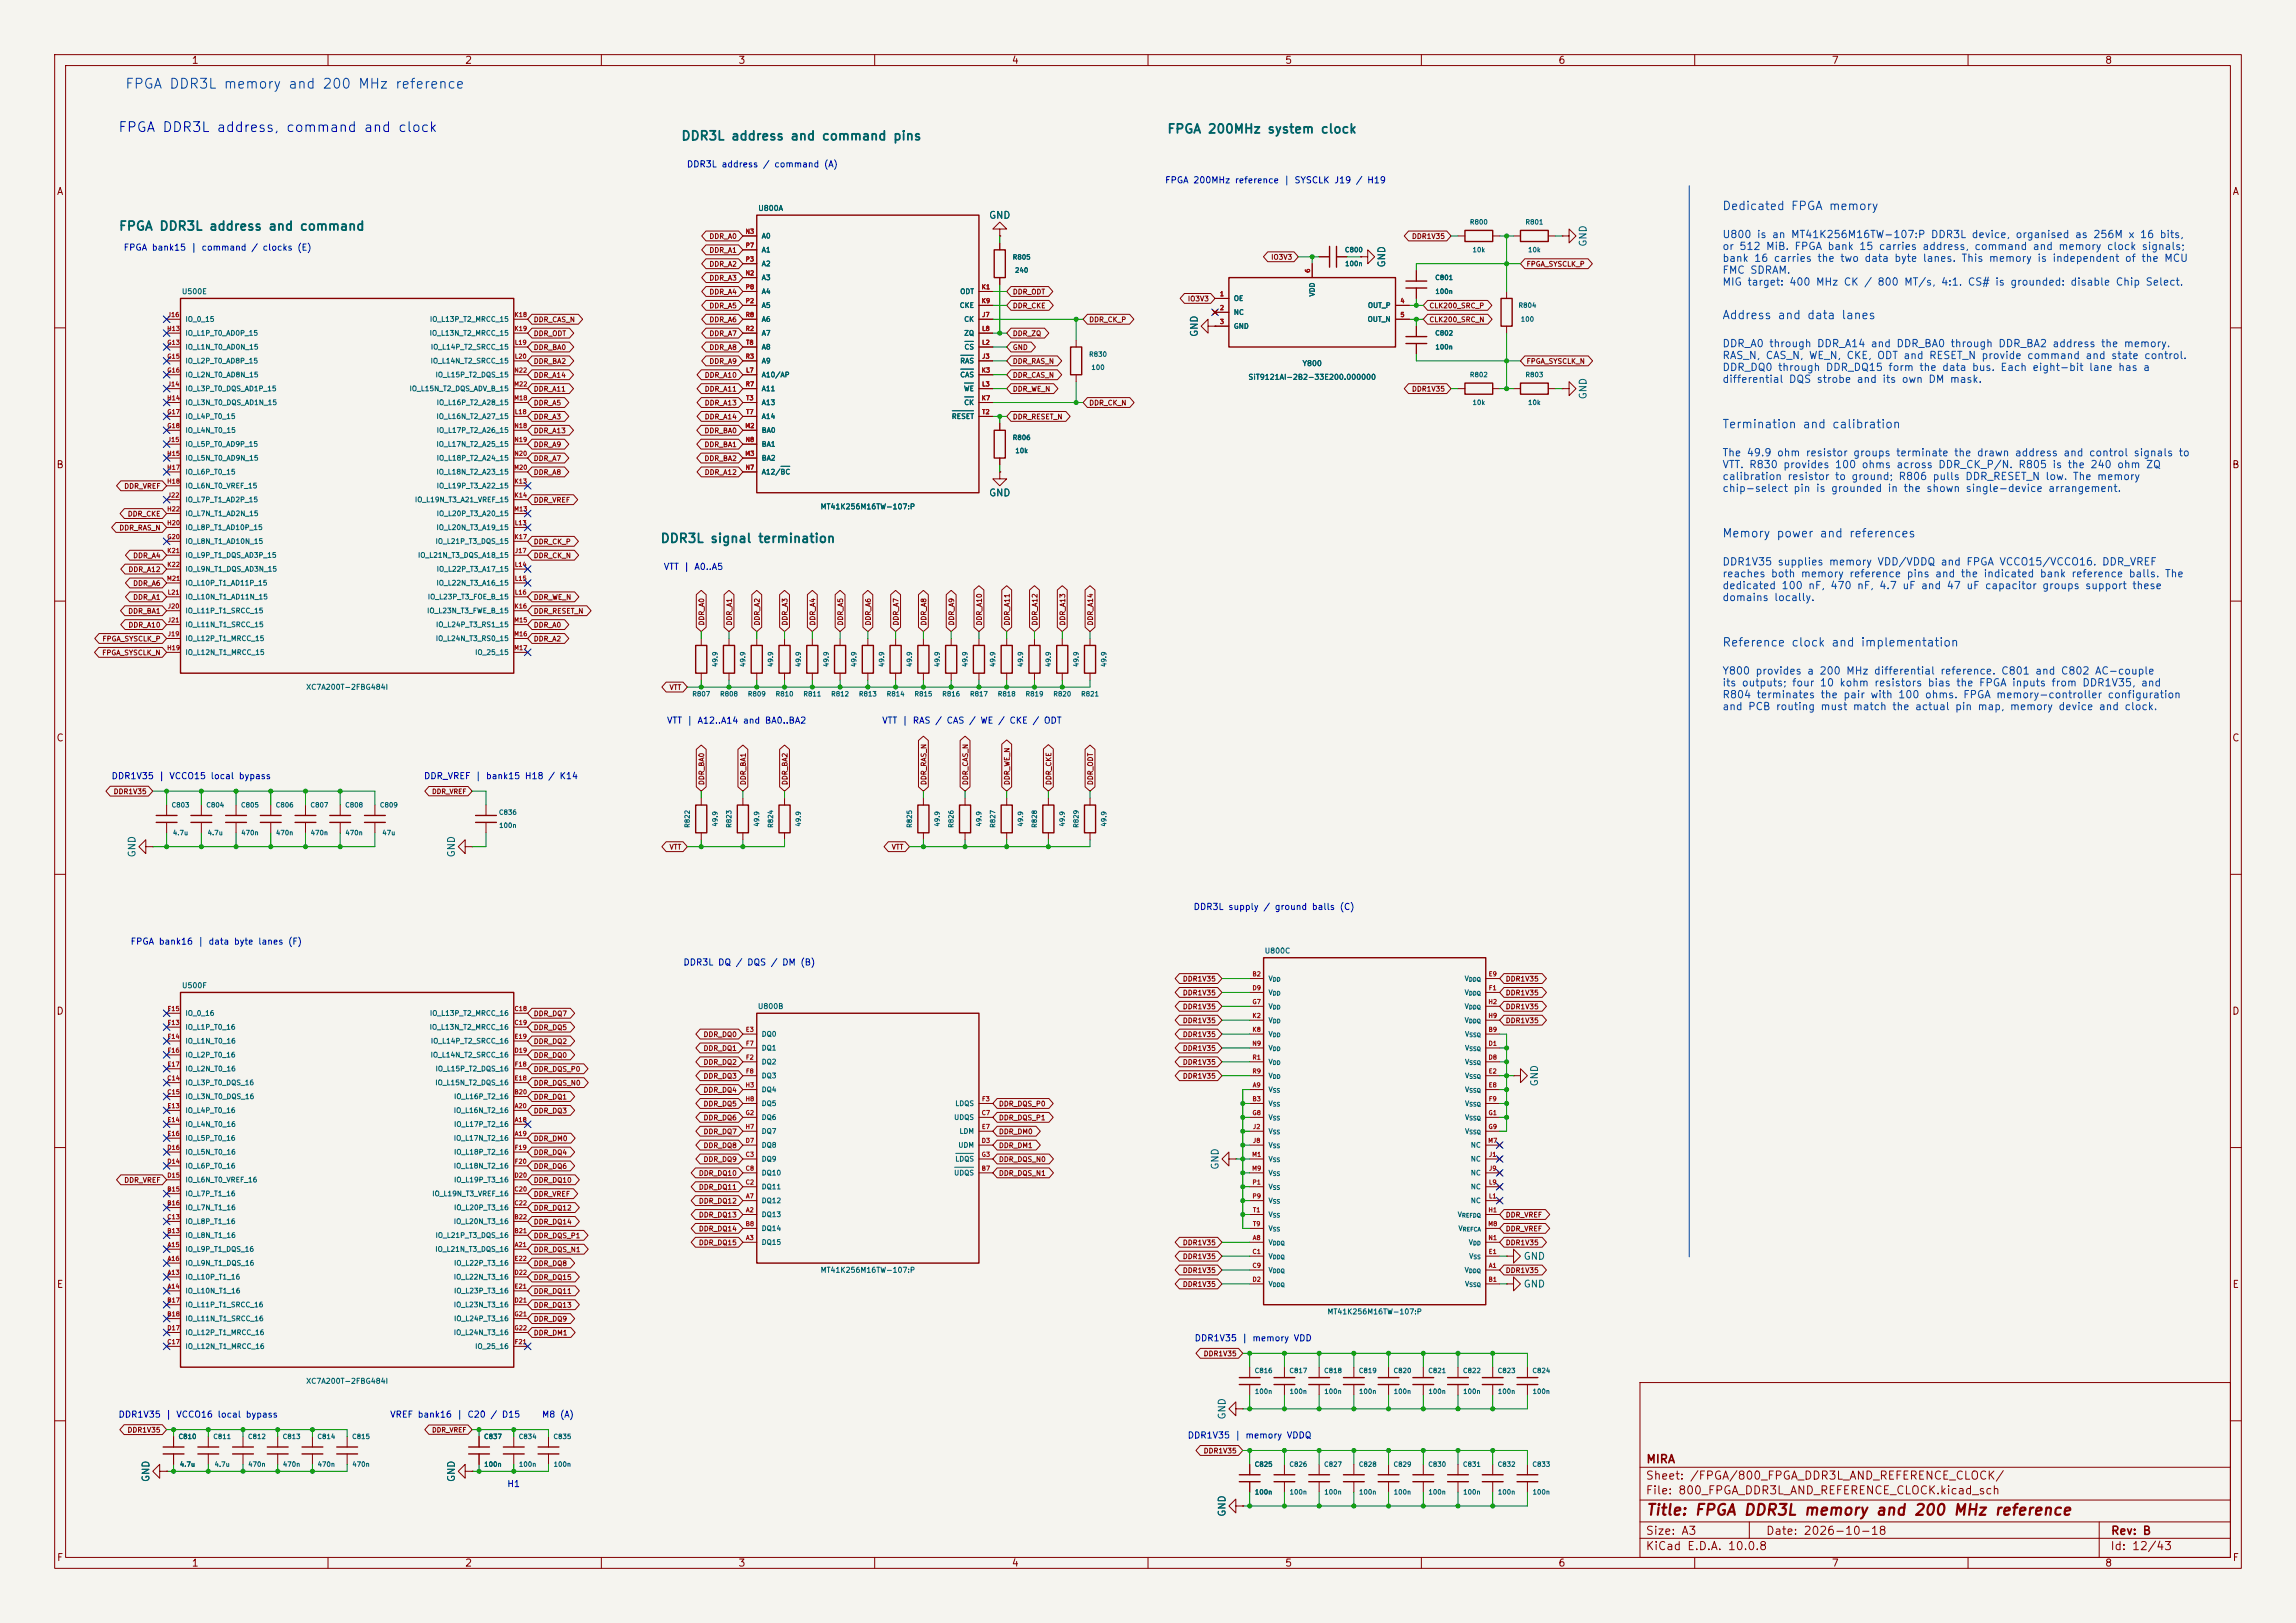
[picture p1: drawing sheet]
<svg xmlns="http://www.w3.org/2000/svg" width="420mm" height="297mm" viewBox="0 0 420 297" stroke-linecap="round" stroke-linejoin="round" font-family="sans-serif">
<defs><g id="words">
<text font-size="2" fill="#840000" x="301" y="277.8">Title: FPGA DDR3L memory and 200 MHz reference</text>
<text font-size="1.8" fill="#0046a0" x="22.8" y="16.7">FPGA DDR3L memory and 200 MHz reference</text>
<text font-size="1.8" fill="#0000c2" x="21.5" y="24.6">FPGA DDR3L address, command and clock</text>
<g font-size="1.6" fill="#192f48">
<text x="124.5" y="26.1">DDR3L address and command pins</text>
<text x="213.4" y="24.8">FPGA 200MHz system clock</text>
<text x="21.6" y="42.6">FPGA DDR3L address and command</text>
<text x="120.7" y="99.8">DDR3L signal termination</text>
</g>
<g font-size="1.5" fill="#0046a0">
<text x="314.9" y="38.8">Dedicated FPGA memory</text>
<text x="314.9" y="58.8">Address and data lanes</text>
<text x="314.9" y="78.8">Termination and calibration</text>
<text x="314.9" y="98.7">Memory power and references</text>
<text x="314.9" y="118.7">Reference clock and implementation</text>
</g>
<g font-size="1.5" fill="#840000">
<text x="301" y="268.1">MIRA</text>
<text x="300.9" y="273.8">File: 800_FPGA_DDR3L_AND_REFERENCE_CLOCK.kicad_sch</text>
<text x="300.9" y="271.1">Sheet: /FPGA/800_FPGA_DDR3L_AND_REFERENCE_CLOCK/</text>
<text x="300.9" y="281.2">Size: A3</text>
<text x="322.9" y="281.2">Date: 2026-10-18</text>
<text x="386" y="281.2">Rev: B</text>
<text x="300.9" y="284">KiCad E.D.A. 10.0.8</text>
<text x="385.9" y="284">Id: 12/43</text>
</g>
<g font-size="1.3" fill="#840000">
<text x="35" y="12">1</text>
<text x="85" y="12">2</text>
<text x="135" y="12">3</text>
<text x="185" y="12">4</text>
<text x="235" y="12">5</text>
<text x="285" y="12">6</text>
<text x="335" y="12">7</text>
<text x="385" y="12">8</text>
<text x="10.3" y="36">A</text>
<text x="408.3" y="36">A</text>
<text x="10.2" y="86">B</text>
<text x="408.2" y="86">B</text>
<text x="10.2" y="136">C</text>
<text x="408.2" y="136">C</text>
<text x="10.2" y="186">D</text>
<text x="408.2" y="186">D</text>
<text x="10.3" y="236">E</text>
<text x="408.3" y="236">E</text>
<text x="10.3" y="286">F</text>
<text x="35" y="287">1</text>
<text x="85" y="287">2</text>
<text x="135" y="287">3</text>
<text x="185" y="287">4</text>
<text x="235" y="287">5</text>
<text x="285" y="287">6</text>
<text x="335" y="287">7</text>
<text x="385" y="287">8</text>
<text x="408.3" y="286">F</text>
</g>
<g font-size="1.3" fill="#006464">
<text x="180.8" y="40.3">GND</text>
<text x="290.5" y="45.2" transform="rotate(-90 290.5 45.2)">GND</text>
<text x="253.7" y="49.1" transform="rotate(-90 253.7 49.1)">GND</text>
<text x="219.4" y="61.8" transform="rotate(-90 219.4 61.8)">GND</text>
<text x="290.5" y="73.2" transform="rotate(-90 290.5 73.2)">GND</text>
<text x="180.8" y="91.1">GND</text>
<text x="25.1" y="157" transform="rotate(-90 25.1 157)">GND</text>
<text x="83.5" y="157" transform="rotate(-90 83.5 157)">GND</text>
<text x="281.6" y="198.9" transform="rotate(-90 281.6 198.9)">GND</text>
<text x="223.2" y="214.2" transform="rotate(-90 223.2 214.2)">GND</text>
<text x="278.6" y="230.8">GND</text>
<text x="278.6" y="235.9">GND</text>
<text x="224.5" y="259.9" transform="rotate(-90 224.5 259.9)">GND</text>
<text x="27.6" y="271.3" transform="rotate(-90 27.6 271.3)">GND</text>
<text x="83.5" y="271.3" transform="rotate(-90 83.5 271.3)">GND</text>
<text x="224.5" y="277.7" transform="rotate(-90 224.5 277.7)">GND</text>
</g>
<g font-size="1.3" fill="#0046a0">
<text x="315" y="43.9">U800 is an MT41K256M16TW-107:P DDR3L device, organised as 256M x 16 bits,</text>
<text x="315" y="46.1">or 512 MiB. FPGA bank 15 carries address, command and memory clock signals;</text>
<text x="315" y="48.3">bank 16 carries the two data byte lanes. This memory is independent of the MCU</text>
<text x="315" y="50.4">FMC SDRAM.</text>
<text x="315" y="52.6">MIG target: 400 MHz CK / 800 MT/s, 4:1. CS# is grounded: disable Chip Select.</text>
<text x="315" y="63.9">DDR_A0 through DDR_A14 and DDR_BA0 through DDR_BA2 address the memory.</text>
<text x="315" y="66">RAS_N, CAS_N, WE_N, CKE, ODT and RESET_N provide command and state control.</text>
<text x="315" y="68.2">DDR_DQ0 through DDR_DQ15 form the data bus. Each eight-bit lane has a</text>
<text x="315" y="70.4">differential DQS strobe and its own DM mask.</text>
<text x="315" y="83.8">The 49.9 ohm resistor groups terminate the drawn address and control signals to</text>
<text x="315" y="86">VTT. R830 provides 100 ohms across DDR_CK_P/N. R805 is the 240 ohm ZQ</text>
<text x="315" y="88.2">calibration resistor to ground; R806 pulls DDR_RESET_N low. The memory</text>
<text x="315" y="90.4">chip-select pin is grounded in the shown single-device arrangement.</text>
<text x="315" y="103.8">DDR1V35 supplies memory VDD/VDDQ and FPGA VCCO15/VCCO16. DDR_VREF</text>
<text x="315" y="106">reaches both memory reference pins and the indicated bank reference balls. The</text>
<text x="315" y="108.2">dedicated 100 nF, 470 nF, 4.7 uF and 47 uF capacitor groups support these</text>
<text x="315" y="110.3">domains locally.</text>
<text x="315" y="123.8">Y800 provides a 200 MHz differential reference. C801 and C802 AC-couple</text>
<text x="315" y="125.9">its outputs; four 10 kohm resistors bias the FPGA inputs from DDR1V35, and</text>
<text x="315" y="128.1">R804 terminates the pair with 100 ohms. FPGA memory-controller configuration</text>
<text x="315" y="130.3">and PCB routing must match the actual pin map, memory device and clock.</text>
</g>
<g font-size="1.2" fill="#0000c2">
<text x="125.5" y="30.9">DDR3L address / command (A)</text>
<text x="213" y="33.8">FPGA 200MHz reference | SYSCLK J19 / H19</text>
<text x="22.5" y="46.1">FPGA bank15 | command / clocks (E)</text>
<text x="121.3" y="104.6">VTT | A0..A5</text>
<text x="121.9" y="132.7">VTT | A12..A14 and BA0..BA2</text>
<text x="161.3" y="132.7">VTT | RAS / CAS / WE / CKE / ODT</text>
<text x="20.3" y="142.9">DDR1V35 | VCCO15 local bypass</text>
<text x="77.5" y="142.9">DDR_VREF | bank15 H18 / K14</text>
<text x="218.2" y="166.8">DDR3L supply / ground balls (C)</text>
<text x="23.8" y="173.1">FPGA bank16 | data byte lanes (F)</text>
<text x="124.9" y="177">DDR3L DQ / DQS / DM (B)</text>
<text x="218.4" y="245.7">DDR1V35 | memory VDD</text>
<text x="21.6" y="259.7">DDR1V35 | VCCO16 local bypass</text>
<text x="71.3" y="259.7">VREF bank16 | C20 / D15</text>
<text x="99" y="259.7">M8 (A)</text>
<text x="217.2" y="263.5">DDR1V35 | memory VDDQ</text>
<text x="92.7" y="272.4">H1</text>
</g>
<g font-size="1" fill="#006464">
<text x="138.6" y="38.8">U800A</text>
<text x="33.2" y="54.1">U500E</text>
<text x="228.3" y="69.7">SiT9121AI-2B2-33E200.000000</text>
<text x="238.2" y="67.2">Y800</text>
<text x="150" y="93.4">MT41K256M16TW-107:P</text>
<text x="55.9" y="126.4">XC7A200T-2FBG484I</text>
<text x="231.3" y="174.7">U800C</text>
<text x="33.2" y="181.1">U500F</text>
<text x="138.5" y="184.9">U800B</text>
<text x="150" y="233.1">MT41K256M16TW-107:P</text>
<text x="242.7" y="240.7">MT41K256M16TW-107:P</text>
<text x="55.9" y="253.4">XC7A200T-2FBG484I</text>
</g>
<g font-size=".9" fill="#006464">
<text x="268.8" y="41.3">R800</text>
<text x="278.9" y="41.3">R801</text>
<text x="139.2" y="43.9">A0</text>
<text x="139.2" y="46.4">A1</text>
<text x="185.2" y="47.7">R805</text>
<text x="245.9" y="46.4">C800</text>
<text x="269.3" y="46.4">10k</text>
<text x="279.4" y="46.4">10k</text>
<text x="139.2" y="51.5">A3</text>
<text x="139.2" y="48.9">A2</text>
<text x="185.6" y="50.1">240</text>
<text x="246" y="48.9">100n</text>
<text x="262.4" y="51.4">C801</text>
<text x="262.5" y="54">100n</text>
<text x="33.8" y="59.1">IO_0_15</text>
<text x="78.5" y="59.1">IO_L13P_T2_MRCC_15</text>
<text x="139.2" y="56.6">A5</text>
<text x="139.2" y="54">A4</text>
<text x="139.2" y="59.1">A6</text>
<text x="175.5" y="56.6">CKE</text>
<text x="175.6" y="54">ODT</text>
<text x="176.3" y="59.1">CK</text>
<text x="225.6" y="55.3">OE</text>
<text x="225.6" y="57.8">NC</text>
<text x="240.7" y="54.4" transform="rotate(-90 240.7 54.4)">VDD</text>
<text x="250.1" y="59.1">OUT_N</text>
<text x="250.1" y="56.6">OUT_P</text>
<text x="277.7" y="56.5">R804</text>
<text x="278.1" y="59.1">100</text>
<text x="33.8" y="64.2">IO_L1N_T0_AD0N_15</text>
<text x="33.8" y="61.6">IO_L1P_T0_AD0P_15</text>
<text x="78.5" y="61.6">IO_L13N_T2_MRCC_15</text>
<text x="78.7" y="64.2">IO_L14P_T2_SRCC_15</text>
<text x="139.2" y="61.6">A7</text>
<text x="139.2" y="64.2">A8</text>
<text x="176.3" y="61.6">ZQ</text>
<text x="176.3" y="64.2">CS</text>
<text x="199.1" y="65.5">R830</text>
<text x="225.6" y="60.4">GND</text>
<text x="262.4" y="61.6">C802</text>
<text x="262.5" y="64.1">100n</text>
<text x="33.8" y="66.7">IO_L2P_T0_AD8P_15</text>
<text x="33.8" y="69.3">IO_L2N_T0_AD8N_15</text>
<text x="33.8" y="71.8">IO_L3P_T0_DQS_AD1P_15</text>
<text x="74.8" y="71.8">IO_L15N_T2_DQS_ADV_B_15</text>
<text x="78.7" y="66.7">IO_L14N_T2_SRCC_15</text>
<text x="79.6" y="69.3">IO_L15P_T2_DQS_15</text>
<text x="139.2" y="69.3">A10/AP</text>
<text x="139.2" y="66.7">A9</text>
<text x="139.2" y="71.8">A11</text>
<text x="175.6" y="66.7">RAS</text>
<text x="175.6" y="69.3">CAS</text>
<text x="176.2" y="71.8">WE</text>
<text x="199.6" y="67.9">100</text>
<text x="268.8" y="69.2">R802</text>
<text x="278.9" y="69.2">R803</text>
<text x="33.8" y="76.9">IO_L4P_T0_15</text>
<text x="33.8" y="74.3">IO_L3N_T0_DQS_AD1N_15</text>
<text x="79.7" y="76.9">IO_L16N_T2_A27_15</text>
<text x="79.8" y="74.3">IO_L16P_T2_A28_15</text>
<text x="139.2" y="74.3">A13</text>
<text x="139.2" y="76.9">A14</text>
<text x="174" y="76.9">RESET</text>
<text x="176.3" y="74.3">CK</text>
<text x="269.3" y="74.3">10k</text>
<text x="279.4" y="74.3">10k</text>
<text x="33.8" y="79.4">IO_L4N_T0_15</text>
<text x="33.8" y="82">IO_L5P_T0_AD9P_15</text>
<text x="79.7" y="82">IO_L17N_T2_A25_15</text>
<text x="79.8" y="79.4">IO_L17P_T2_A26_15</text>
<text x="139.2" y="79.4">BA0</text>
<text x="139.2" y="82">BA1</text>
<text x="185.2" y="80.7">R806</text>
<text x="185.6" y="83.1">10k</text>
<text x="33.8" y="84.5">IO_L5N_T0_AD9N_15</text>
<text x="33.8" y="87">IO_L6P_T0_15</text>
<text x="33.8" y="89.6">IO_L6N_T0_VREF_15</text>
<text x="79.7" y="87">IO_L18N_T2_A23_15</text>
<text x="79.8" y="89.6">IO_L19P_T3_A22_15</text>
<text x="79.8" y="84.5">IO_L18P_T2_A24_15</text>
<text x="139.2" y="84.5">BA2</text>
<text x="139.2" y="87">A12/BC</text>
<text x="33.8" y="94.7">IO_L7N_T1_AD2N_15</text>
<text x="33.8" y="92.1">IO_L7P_T1_AD2P_15</text>
<text x="75.8" y="92.1">IO_L19N_T3_A21_VREF_15</text>
<text x="79.8" y="94.7">IO_L20P_T3_A20_15</text>
<text x="33.8" y="99.7">IO_L8N_T1_AD10N_15</text>
<text x="33.8" y="97.2">IO_L8P_T1_AD10P_15</text>
<text x="79.6" y="99.7">IO_L21P_T3_DQS_15</text>
<text x="79.7" y="97.2">IO_L20N_T3_A19_15</text>
<text x="33.8" y="102.3">IO_L9P_T1_DQS_AD3P_15</text>
<text x="33.8" y="104.8">IO_L9N_T1_DQS_AD3N_15</text>
<text x="33.8" y="107.4">IO_L10P_T1_AD11P_15</text>
<text x="76.4" y="102.3">IO_L21N_T3_DQS_A18_15</text>
<text x="79.7" y="107.4">IO_L22N_T3_A16_15</text>
<text x="79.8" y="104.8">IO_L22P_T3_A17_15</text>
<text x="33.8" y="112.4">IO_L11P_T1_SRCC_15</text>
<text x="33.8" y="109.9">IO_L10N_T1_AD11N_15</text>
<text x="78" y="112.4">IO_L23N_T3_FWE_B_15</text>
<text x="78.2" y="109.9">IO_L23P_T3_FOE_B_15</text>
<text x="33.8" y="117.5">IO_L12P_T1_MRCC_15</text>
<text x="33.8" y="115">IO_L11N_T1_SRCC_15</text>
<text x="79.6" y="117.5">IO_L24N_T3_RS0_15</text>
<text x="79.7" y="115">IO_L24P_T3_RS1_15</text>
<text x="33.8" y="120.1">IO_L12N_T1_MRCC_15</text>
<text x="86.8" y="120.1">IO_25_15</text>
<text x="131.5" y="122.2" transform="rotate(-90 131.5 122.2)">49.9</text>
<text x="136.5" y="122.2" transform="rotate(-90 136.5 122.2)">49.9</text>
<text x="141.6" y="122.2" transform="rotate(-90 141.6 122.2)">49.9</text>
<text x="146.7" y="122.2" transform="rotate(-90 146.7 122.2)">49.9</text>
<text x="151.8" y="122.2" transform="rotate(-90 151.8 122.2)">49.9</text>
<text x="156.9" y="122.2" transform="rotate(-90 156.9 122.2)">49.9</text>
<text x="161.9" y="122.2" transform="rotate(-90 161.9 122.2)">49.9</text>
<text x="167" y="122.2" transform="rotate(-90 167 122.2)">49.9</text>
<text x="172.1" y="122.2" transform="rotate(-90 172.1 122.2)">49.9</text>
<text x="177.2" y="122.2" transform="rotate(-90 177.2 122.2)">49.9</text>
<text x="182.3" y="122.2" transform="rotate(-90 182.3 122.2)">49.9</text>
<text x="187.3" y="122.2" transform="rotate(-90 187.3 122.2)">49.9</text>
<text x="192.4" y="122.2" transform="rotate(-90 192.4 122.2)">49.9</text>
<text x="197.5" y="122.2" transform="rotate(-90 197.5 122.2)">49.9</text>
<text x="202.6" y="122.2" transform="rotate(-90 202.6 122.2)">49.9</text>
<text x="126.5" y="127.6">R807</text>
<text x="131.6" y="127.6">R808</text>
<text x="136.7" y="127.6">R809</text>
<text x="141.8" y="127.6">R810</text>
<text x="146.9" y="127.6">R811</text>
<text x="151.9" y="127.6">R812</text>
<text x="157" y="127.6">R813</text>
<text x="162.1" y="127.6">R814</text>
<text x="167.2" y="127.6">R815</text>
<text x="172.3" y="127.6">R816</text>
<text x="177.3" y="127.6">R817</text>
<text x="182.4" y="127.6">R818</text>
<text x="187.5" y="127.6">R819</text>
<text x="192.6" y="127.6">R820</text>
<text x="197.7" y="127.6">R821</text>
<text x="31.3" y="148">C803</text>
<text x="37.6" y="148">C804</text>
<text x="44" y="148">C805</text>
<text x="50.3" y="148">C806</text>
<text x="56.7" y="148">C807</text>
<text x="63" y="148">C808</text>
<text x="69.4" y="148">C809</text>
<text x="91.2" y="149.3">C836</text>
<text x="31.5" y="153">4.7u</text>
<text x="37.9" y="153">4.7u</text>
<text x="44" y="153">470n</text>
<text x="50.4" y="153">470n</text>
<text x="56.7" y="153">470n</text>
<text x="63.1" y="153">470n</text>
<text x="69.8" y="153">47u</text>
<text x="91.2" y="151.7">100n</text>
<text x="126.4" y="151.6" transform="rotate(-90 126.4 151.6)">R822</text>
<text x="131.5" y="151.4" transform="rotate(-90 131.5 151.4)">49.9</text>
<text x="134" y="151.6" transform="rotate(-90 134 151.6)">R823</text>
<text x="139.1" y="151.4" transform="rotate(-90 139.1 151.4)">49.9</text>
<text x="141.6" y="151.6" transform="rotate(-90 141.6 151.6)">R824</text>
<text x="146.7" y="151.4" transform="rotate(-90 146.7 151.4)">49.9</text>
<text x="167" y="151.6" transform="rotate(-90 167 151.6)">R825</text>
<text x="172.1" y="151.4" transform="rotate(-90 172.1 151.4)">49.9</text>
<text x="174.6" y="151.6" transform="rotate(-90 174.6 151.6)">R826</text>
<text x="179.7" y="151.4" transform="rotate(-90 179.7 151.4)">49.9</text>
<text x="182.3" y="151.6" transform="rotate(-90 182.3 151.6)">R827</text>
<text x="187.3" y="151.4" transform="rotate(-90 187.3 151.4)">49.9</text>
<text x="189.9" y="151.6" transform="rotate(-90 189.9 151.6)">R828</text>
<text x="195" y="151.4" transform="rotate(-90 195 151.4)">49.9</text>
<text x="197.5" y="151.6" transform="rotate(-90 197.5 151.6)">R829</text>
<text x="202.6" y="151.4" transform="rotate(-90 202.6 151.4)">49.9</text>
<text x="232" y="179.8">V</text>
<text x="267.8" y="179.8">V</text>
<text x="232" y="182.3">V</text>
<text x="232" y="184.8">V</text>
<text x="267.8" y="182.3">V</text>
<text x="267.8" y="184.8">V</text>
<text x="33.8" y="188.6">IO_L1P_T0_16</text>
<text x="33.8" y="191.2">IO_L1N_T0_16</text>
<text x="33.8" y="186.1">IO_0_16</text>
<text x="78.5" y="188.6">IO_L13N_T2_MRCC_16</text>
<text x="78.5" y="186.1">IO_L13P_T2_MRCC_16</text>
<text x="78.7" y="191.2">IO_L14P_T2_SRCC_16</text>
<text x="139.2" y="189.9">DQ0</text>
<text x="232" y="187.4">V</text>
<text x="232" y="189.9">V</text>
<text x="267.8" y="187.4">V</text>
<text x="267.9" y="189.9">V</text>
<text x="33.8" y="196.3">IO_L2N_T0_16</text>
<text x="33.8" y="193.7">IO_L2P_T0_16</text>
<text x="78.7" y="193.7">IO_L14N_T2_SRCC_16</text>
<text x="79.6" y="196.3">IO_L15P_T2_DQS_16</text>
<text x="139.2" y="195">DQ2</text>
<text x="139.2" y="192.5">DQ1</text>
<text x="139.2" y="197.5">DQ3</text>
<text x="232" y="192.5">V</text>
<text x="232" y="195">V</text>
<text x="232" y="197.5">V</text>
<text x="267.9" y="192.5">V</text>
<text x="267.9" y="195">V</text>
<text x="267.9" y="197.5">V</text>
<text x="33.8" y="198.8">IO_L3P_T0_DQS_16</text>
<text x="33.8" y="201.3">IO_L3N_T0_DQS_16</text>
<text x="33.8" y="203.9">IO_L4P_T0_16</text>
<text x="79.5" y="198.8">IO_L15N_T2_DQS_16</text>
<text x="82.9" y="203.9">IO_L16N_T2_16</text>
<text x="83" y="201.3">IO_L16P_T2_16</text>
<text x="139.2" y="200.1">DQ4</text>
<text x="139.2" y="202.6">DQ5</text>
<text x="174.7" y="202.6">LDQS</text>
<text x="232" y="200.1">V</text>
<text x="232" y="202.6">V</text>
<text x="267.9" y="200.1">V</text>
<text x="267.9" y="202.6">V</text>
<text x="33.8" y="206.4">IO_L4N_T0_16</text>
<text x="33.8" y="209">IO_L5P_T0_16</text>
<text x="82.9" y="209">IO_L17N_T2_16</text>
<text x="83" y="206.4">IO_L17P_T2_16</text>
<text x="139.2" y="205.2">DQ6</text>
<text x="139.2" y="207.7">DQ7</text>
<text x="174.4" y="205.2">UDQS</text>
<text x="175.4" y="207.7">LDM</text>
<text x="232" y="205.2">V</text>
<text x="232" y="207.7">V</text>
<text x="267.9" y="205.2">V</text>
<text x="267.9" y="207.7">V</text>
<text x="33.8" y="214">IO_L6P_T0_16</text>
<text x="33.8" y="211.5">IO_L5N_T0_16</text>
<text x="82.9" y="214">IO_L18N_T2_16</text>
<text x="83" y="211.5">IO_L18P_T2_16</text>
<text x="139.2" y="212.8">DQ9</text>
<text x="139.2" y="215.3">DQ10</text>
<text x="139.2" y="210.2">DQ8</text>
<text x="174.4" y="215.3">UDQS</text>
<text x="174.7" y="212.8">LDQS</text>
<text x="175.2" y="210.2">UDM</text>
<text x="232" y="210.2">V</text>
<text x="232" y="212.8">V</text>
<text x="232" y="215.3">V</text>
<text x="268.9" y="212.8">NC</text>
<text x="268.9" y="215.3">NC</text>
<text x="268.9" y="210.2">NC</text>
<text x="33.8" y="219.1">IO_L7P_T1_16</text>
<text x="33.8" y="221.7">IO_L7N_T1_16</text>
<text x="33.8" y="216.6">IO_L6N_T0_VREF_16</text>
<text x="79" y="219.1">IO_L19N_T3_VREF_16</text>
<text x="83" y="221.7">IO_L20P_T3_16</text>
<text x="83" y="216.6">IO_L19P_T3_16</text>
<text x="139.2" y="220.4">DQ12</text>
<text x="139.2" y="217.9">DQ11</text>
<text x="232" y="217.9">V</text>
<text x="232" y="220.4">V</text>
<text x="268.9" y="220.4">NC</text>
<text x="268.9" y="217.9">NC</text>
<text x="33.8" y="226.7">IO_L8N_T1_16</text>
<text x="33.8" y="224.2">IO_L8P_T1_16</text>
<text x="79.6" y="226.7">IO_L21P_T3_DQS_16</text>
<text x="82.9" y="224.2">IO_L20N_T3_16</text>
<text x="139.2" y="222.9">DQ13</text>
<text x="139.2" y="225.5">DQ14</text>
<text x="232" y="222.9">V</text>
<text x="232" y="225.5">V</text>
<text x="266.6" y="222.9">V</text>
<text x="266.7" y="225.5">V</text>
<text x="33.8" y="229.3">IO_L9P_T1_DQS_16</text>
<text x="33.8" y="231.8">IO_L9N_T1_DQS_16</text>
<text x="79.5" y="229.3">IO_L21N_T3_DQS_16</text>
<text x="83" y="231.8">IO_L22P_T3_16</text>
<text x="139.2" y="228">DQ15</text>
<text x="232" y="228">V</text>
<text x="232" y="230.6">V</text>
<text x="232" y="233.1">V</text>
<text x="267.8" y="233.1">V</text>
<text x="268.6" y="228">V</text>
<text x="268.6" y="230.6">V</text>
<text x="33.8" y="234.4">IO_L10P_T1_16</text>
<text x="33.8" y="236.9">IO_L10N_T1_16</text>
<text x="33.8" y="239.4">IO_L11P_T1_SRCC_16</text>
<text x="82.9" y="239.4">IO_L23N_T3_16</text>
<text x="82.9" y="234.4">IO_L22N_T3_16</text>
<text x="83" y="236.9">IO_L23P_T3_16</text>
<text x="232" y="235.6">V</text>
<text x="267.9" y="235.6">V</text>
<text x="33.8" y="242">IO_L11N_T1_SRCC_16</text>
<text x="33.8" y="244.5">IO_L12P_T1_MRCC_16</text>
<text x="82.9" y="244.5">IO_L24N_T3_16</text>
<text x="83" y="242">IO_L24P_T3_16</text>
<text x="33.8" y="247.1">IO_L12N_T1_MRCC_16</text>
<text x="86.8" y="247.1">IO_25_16</text>
<text x="229.4" y="251.5">C816</text>
<text x="235.8" y="251.5">C817</text>
<text x="242.1" y="251.5">C818</text>
<text x="248.5" y="251.5">C819</text>
<text x="254.8" y="251.5">C820</text>
<text x="261.2" y="251.5">C821</text>
<text x="267.5" y="251.5">C822</text>
<text x="273.9" y="251.5">C823</text>
<text x="280.2" y="251.5">C824</text>
<text x="229.5" y="255.3">100n</text>
<text x="235.8" y="255.3">100n</text>
<text x="242.2" y="255.3">100n</text>
<text x="248.5" y="255.3">100n</text>
<text x="254.9" y="255.3">100n</text>
<text x="261.2" y="255.3">100n</text>
<text x="267.6" y="255.3">100n</text>
<text x="273.9" y="255.3">100n</text>
<text x="280.3" y="255.3">100n</text>
<text x="32.6" y="263.5">C810</text>
<text x="38.9" y="263.5">C811</text>
<text x="45.3" y="263.5">C812</text>
<text x="51.6" y="263.5">C813</text>
<text x="58" y="263.5">C814</text>
<text x="64.3" y="263.5">C815</text>
<text x="88.4" y="263.5">C837</text>
<text x="94.8" y="263.5">C834</text>
<text x="101.1" y="263.5">C835</text>
<text x="32.8" y="268.6">4.7u</text>
<text x="39.2" y="268.6">4.7u</text>
<text x="45.3" y="268.6">470n</text>
<text x="51.7" y="268.6">470n</text>
<text x="58" y="268.6">470n</text>
<text x="64.4" y="268.6">470n</text>
<text x="88.5" y="268.6">100n</text>
<text x="94.8" y="268.6">100n</text>
<text x="101.2" y="268.6">100n</text>
<text x="229.4" y="268.6">C825</text>
<text x="235.8" y="268.6">C826</text>
<text x="242.1" y="268.6">C827</text>
<text x="248.5" y="268.6">C828</text>
<text x="254.8" y="268.6">C829</text>
<text x="261.2" y="268.6">C830</text>
<text x="267.5" y="268.6">C831</text>
<text x="273.9" y="268.6">C832</text>
<text x="280.2" y="268.6">C833</text>
<text x="229.5" y="273.7">100n</text>
<text x="235.8" y="273.7">100n</text>
<text x="242.2" y="273.7">100n</text>
<text x="248.5" y="273.7">100n</text>
<text x="254.9" y="273.7">100n</text>
<text x="261.2" y="273.7">100n</text>
<text x="267.6" y="273.7">100n</text>
<text x="273.9" y="273.7">100n</text>
<text x="280.3" y="273.7">100n</text>
</g>
<g font-size=".9" fill="#840000">
<text x="129.7" y="46.5">DDR_A1</text>
<text x="129.7" y="43.9">DDR_A0</text>
<text x="232.4" y="47.7">IO3V3</text>
<text x="258.2" y="43.9">DDR1V35</text>
<text x="129.7" y="49">DDR_A2</text>
<text x="129.7" y="51.5">DDR_A3</text>
<text x="279.2" y="49">FPGA_SYSCLK_P</text>
<text x="97.5" y="59.2">DDR_CAS_N</text>
<text x="129.7" y="59.2">DDR_A6</text>
<text x="129.7" y="56.6">DDR_A5</text>
<text x="129.7" y="54.1">DDR_A4</text>
<text x="185.2" y="54.1">DDR_ODT</text>
<text x="185.2" y="56.6">DDR_CKE</text>
<text x="199.1" y="59.2">DDR_CK_P</text>
<text x="217.2" y="55.4">IO3V3</text>
<text x="261.4" y="56.6">CLK200_SRC_P</text>
<text x="261.4" y="59.2">CLK200_SRC_N</text>
<text x="97.5" y="61.7">DDR_ODT</text>
<text x="97.5" y="64.2">DDR_BA0</text>
<text x="129.7" y="61.7">DDR_A7</text>
<text x="129.7" y="64.2">DDR_A8</text>
<text x="185.2" y="64.2">GND</text>
<text x="185.2" y="61.7">DDR_ZQ</text>
<text x="97.5" y="71.9">DDR_A11</text>
<text x="97.5" y="69.3">DDR_A14</text>
<text x="97.5" y="66.8">DDR_BA2</text>
<text x="128.8" y="69.3">DDR_A10</text>
<text x="128.8" y="71.9">DDR_A11</text>
<text x="129.7" y="66.8">DDR_A9</text>
<text x="185.2" y="66.8">DDR_RAS_N</text>
<text x="185.2" y="69.3">DDR_CAS_N</text>
<text x="185.2" y="71.9">DDR_WE_N</text>
<text x="258.2" y="71.9">DDR1V35</text>
<text x="279.2" y="66.8">FPGA_SYSCLK_N</text>
<text x="97.5" y="76.9">DDR_A3</text>
<text x="97.5" y="74.4">DDR_A5</text>
<text x="128.8" y="76.9">DDR_A14</text>
<text x="128.8" y="74.4">DDR_A13</text>
<text x="185.2" y="76.9">DDR_RESET_N</text>
<text x="199.1" y="74.4">DDR_CK_N</text>
<text x="97.5" y="82">DDR_A9</text>
<text x="97.5" y="79.5">DDR_A13</text>
<text x="128.8" y="79.5">DDR_BA0</text>
<text x="128.8" y="82">DDR_BA1</text>
<text x="22.6" y="89.6">DDR_VREF</text>
<text x="97.5" y="87.1">DDR_A8</text>
<text x="97.5" y="84.6">DDR_A7</text>
<text x="128.8" y="84.6">DDR_BA2</text>
<text x="128.8" y="87.1">DDR_A12</text>
<text x="23.3" y="94.7">DDR_CKE</text>
<text x="97.5" y="92.2">DDR_VREF</text>
<text x="21.7" y="97.3">DDR_RAS_N</text>
<text x="97.5" y="99.8">DDR_CK_P</text>
<text x="23.4" y="104.9">DDR_A12</text>
<text x="24.3" y="102.3">DDR_A4</text>
<text x="24.3" y="107.4">DDR_A6</text>
<text x="97.5" y="102.3">DDR_CK_N</text>
<text x="23.4" y="112.5">DDR_BA1</text>
<text x="24.3" y="110">DDR_A1</text>
<text x="97.5" y="110">DDR_WE_N</text>
<text x="97.5" y="112.5">DDR_RESET_N</text>
<text x="18.6" y="117.6">FPGA_SYSCLK_P</text>
<text x="23.4" y="115">DDR_A10</text>
<text x="97.5" y="115">DDR_A0</text>
<text x="97.5" y="117.6">DDR_A2</text>
<text x="129" y="114.5" transform="rotate(-90 129 114.5)">DDR_A0</text>
<text x="134.1" y="114.5" transform="rotate(-90 134.1 114.5)">DDR_A1</text>
<text x="139.2" y="114.5" transform="rotate(-90 139.2 114.5)">DDR_A2</text>
<text x="144.3" y="114.5" transform="rotate(-90 144.3 114.5)">DDR_A3</text>
<text x="149.3" y="114.5" transform="rotate(-90 149.3 114.5)">DDR_A4</text>
<text x="154.4" y="114.5" transform="rotate(-90 154.4 114.5)">DDR_A5</text>
<text x="159.5" y="114.5" transform="rotate(-90 159.5 114.5)">DDR_A6</text>
<text x="164.6" y="114.5" transform="rotate(-90 164.6 114.5)">DDR_A7</text>
<text x="169.7" y="114.5" transform="rotate(-90 169.7 114.5)">DDR_A8</text>
<text x="174.7" y="114.5" transform="rotate(-90 174.7 114.5)">DDR_A9</text>
<text x="179.8" y="114.5" transform="rotate(-90 179.8 114.5)">DDR_A10</text>
<text x="184.9" y="114.5" transform="rotate(-90 184.9 114.5)">DDR_A11</text>
<text x="190" y="114.5" transform="rotate(-90 190 114.5)">DDR_A12</text>
<text x="195.1" y="114.5" transform="rotate(-90 195.1 114.5)">DDR_A13</text>
<text x="200.1" y="114.5" transform="rotate(-90 200.1 114.5)">DDR_A14</text>
<text x="18.6" y="120.1">FPGA_SYSCLK_N</text>
<text x="122.4" y="126.5">VTT</text>
<text x="129" y="143.8" transform="rotate(-90 129 143.8)">DDR_BA0</text>
<text x="136.6" y="143.8" transform="rotate(-90 136.6 143.8)">DDR_BA1</text>
<text x="144.3" y="143.8" transform="rotate(-90 144.3 143.8)">DDR_BA2</text>
<text x="169.7" y="143.8" transform="rotate(-90 169.7 143.8)">DDR_RAS_N</text>
<text x="177.3" y="143.8" transform="rotate(-90 177.3 143.8)">DDR_CAS_N</text>
<text x="184.9" y="143.8" transform="rotate(-90 184.9 143.8)">DDR_WE_N</text>
<text x="192.5" y="143.8" transform="rotate(-90 192.5 143.8)">DDR_CKE</text>
<text x="200.1" y="143.8" transform="rotate(-90 200.1 143.8)">DDR_ODT</text>
<text x="20.7" y="145.5">DDR1V35</text>
<text x="78.9" y="145.5">DDR_VREF</text>
<text x="122.4" y="155.7">VTT</text>
<text x="163" y="155.7">VTT</text>
<text x="216.3" y="179.8">DDR1V35</text>
<text x="275.3" y="179.8">DDR1V35</text>
<text x="216.3" y="184.9">DDR1V35</text>
<text x="216.3" y="182.4">DDR1V35</text>
<text x="275.3" y="182.4">DDR1V35</text>
<text x="275.3" y="184.9">DDR1V35</text>
<text x="97.5" y="191.2">DDR_DQ2</text>
<text x="97.5" y="186.2">DDR_DQ7</text>
<text x="97.5" y="188.7">DDR_DQ5</text>
<text x="128.6" y="190">DDR_DQ0</text>
<text x="216.3" y="190">DDR1V35</text>
<text x="216.3" y="187.4">DDR1V35</text>
<text x="275.3" y="187.4">DDR1V35</text>
<text x="97.5" y="193.8">DDR_DQ0</text>
<text x="97.5" y="196.3">DDR_DQS_P0</text>
<text x="128.6" y="197.6">DDR_DQ3</text>
<text x="128.6" y="192.5">DDR_DQ1</text>
<text x="128.6" y="195.1">DDR_DQ2</text>
<text x="216.3" y="195.1">DDR1V35</text>
<text x="216.3" y="197.6">DDR1V35</text>
<text x="216.3" y="192.5">DDR1V35</text>
<text x="97.5" y="203.9">DDR_DQ3</text>
<text x="97.5" y="201.4">DDR_DQ1</text>
<text x="97.5" y="198.9">DDR_DQS_N0</text>
<text x="128.6" y="202.7">DDR_DQ5</text>
<text x="128.6" y="200.1">DDR_DQ4</text>
<text x="182.6" y="202.7">DDR_DQS_P0</text>
<text x="97.5" y="209">DDR_DM0</text>
<text x="128.6" y="205.2">DDR_DQ6</text>
<text x="128.6" y="207.8">DDR_DQ7</text>
<text x="182.6" y="207.8">DDR_DM0</text>
<text x="182.6" y="205.2">DDR_DQS_P1</text>
<text x="97.5" y="211.6">DDR_DQ4</text>
<text x="97.5" y="214.1">DDR_DQ6</text>
<text x="127.7" y="215.4">DDR_DQ10</text>
<text x="128.6" y="210.3">DDR_DQ8</text>
<text x="128.6" y="212.8">DDR_DQ9</text>
<text x="182.6" y="212.8">DDR_DQS_N0</text>
<text x="182.6" y="215.4">DDR_DQS_N1</text>
<text x="182.6" y="210.3">DDR_DM1</text>
<text x="22.6" y="216.6">DDR_VREF</text>
<text x="97.5" y="216.6">DDR_DQ10</text>
<text x="97.5" y="221.7">DDR_DQ12</text>
<text x="97.5" y="219.2">DDR_VREF</text>
<text x="127.7" y="220.5">DDR_DQ12</text>
<text x="127.7" y="217.9">DDR_DQ11</text>
<text x="97.5" y="226.8">DDR_DQS_P1</text>
<text x="97.5" y="224.3">DDR_DQ14</text>
<text x="127.7" y="225.5">DDR_DQ14</text>
<text x="127.7" y="223">DDR_DQ13</text>
<text x="275.3" y="223">DDR_VREF</text>
<text x="275.3" y="225.5">DDR_VREF</text>
<text x="97.5" y="229.3">DDR_DQS_N1</text>
<text x="97.5" y="231.9">DDR_DQ8</text>
<text x="127.7" y="228.1">DDR_DQ15</text>
<text x="216.3" y="233.2">DDR1V35</text>
<text x="216.3" y="230.6">DDR1V35</text>
<text x="216.3" y="228.1">DDR1V35</text>
<text x="275.3" y="233.2">DDR1V35</text>
<text x="275.3" y="228.1">DDR1V35</text>
<text x="97.5" y="239.5">DDR_DQ13</text>
<text x="97.5" y="237">DDR_DQ11</text>
<text x="97.5" y="234.4">DDR_DQ15</text>
<text x="216.3" y="235.7">DDR1V35</text>
<text x="97.5" y="242">DDR_DQ9</text>
<text x="97.5" y="244.6">DDR_DM1</text>
<text x="220.1" y="248.4">DDR1V35</text>
<text x="23.2" y="262.4">DDR1V35</text>
<text x="78.9" y="262.3">DDR_VREF</text>
<text x="220.1" y="266.2">DDR1V35</text>
</g>
<g font-size=".8" fill="#a90000">
<text x="136.3" y="43">N3</text>
<text x="136.3" y="45.5">P7</text>
<text x="136.3" y="50.6">N2</text>
<text x="136.3" y="48">P3</text>
<text x="136.3" y="53.1">P8</text>
<text x="179.5" y="53.1">K1</text>
<text x="239.8" y="50" transform="rotate(-90 239.8 50)">6</text>
<text x="30.6" y="58.2">J16</text>
<text x="94" y="58.2">K18</text>
<text x="136.3" y="55.7">P2</text>
<text x="136.3" y="58.2">R8</text>
<text x="179.5" y="55.7">K9</text>
<text x="179.6" y="58.2">J7</text>
<text x="223.1" y="54.4">1</text>
<text x="223.1" y="56.9">2</text>
<text x="223.1" y="59.5">3</text>
<text x="256.1" y="55.7">4</text>
<text x="256.1" y="58.2">5</text>
<text x="30.5" y="60.7">H13</text>
<text x="30.5" y="63.3">G13</text>
<text x="30.5" y="65.8">G15</text>
<text x="94" y="60.7">K19</text>
<text x="94.1" y="63.3">L19</text>
<text x="94.1" y="65.8">L20</text>
<text x="136.3" y="60.7">R2</text>
<text x="136.3" y="65.8">R3</text>
<text x="136.4" y="63.3">T8</text>
<text x="179.6" y="63.3">L2</text>
<text x="179.6" y="60.7">L8</text>
<text x="179.6" y="65.8">J3</text>
<text x="30.5" y="68.4">G16</text>
<text x="30.6" y="70.9">J14</text>
<text x="94" y="70.9">M22</text>
<text x="94" y="68.4">N22</text>
<text x="136.3" y="70.9">R7</text>
<text x="136.4" y="68.4">L7</text>
<text x="179.5" y="68.4">K3</text>
<text x="179.6" y="70.9">L3</text>
<text x="30.5" y="73.4">H14</text>
<text x="30.5" y="76">G17</text>
<text x="94" y="73.4">M18</text>
<text x="94.1" y="76">L18</text>
<text x="136.4" y="73.4">T3</text>
<text x="136.4" y="76">T7</text>
<text x="179.5" y="73.4">K7</text>
<text x="179.6" y="76">T2</text>
<text x="30.5" y="83.6">H15</text>
<text x="30.5" y="78.5">G18</text>
<text x="30.6" y="81.1">J15</text>
<text x="94" y="78.5">N18</text>
<text x="94" y="81.1">N19</text>
<text x="94" y="83.6">N20</text>
<text x="136.2" y="78.5">M2</text>
<text x="136.2" y="83.6">M3</text>
<text x="136.3" y="81.1">N8</text>
<text x="30.5" y="86.1">H17</text>
<text x="30.5" y="88.7">H18</text>
<text x="94" y="86.1">M20</text>
<text x="94" y="88.7">K13</text>
<text x="136.3" y="86.1">N7</text>
<text x="30.5" y="93.8">H22</text>
<text x="30.6" y="91.2">J22</text>
<text x="94" y="93.8">M13</text>
<text x="94" y="91.2">K14</text>
<text x="30.5" y="96.3">H20</text>
<text x="30.5" y="98.8">G20</text>
<text x="30.5" y="101.4">K21</text>
<text x="94" y="98.8">K17</text>
<text x="94.1" y="96.3">L13</text>
<text x="94.1" y="101.4">J17</text>
<text x="30.5" y="106.5">M21</text>
<text x="30.5" y="103.9">K22</text>
<text x="94.1" y="103.9">L14</text>
<text x="94.1" y="106.5">L15</text>
<text x="30.6" y="109">L21</text>
<text x="30.6" y="111.5">J20</text>
<text x="94" y="111.5">K16</text>
<text x="94.1" y="109">L16</text>
<text x="30.5" y="119.2">H19</text>
<text x="30.6" y="116.6">J19</text>
<text x="30.6" y="114.1">J21</text>
<text x="94" y="114.1">M15</text>
<text x="94" y="116.6">M16</text>
<text x="94" y="119.2">M17</text>
<text x="229" y="178.9">B2</text>
<text x="272.2" y="178.9">E9</text>
<text x="30.6" y="185.2">F15</text>
<text x="94" y="185.2">C18</text>
<text x="229" y="181.4">D9</text>
<text x="229" y="183.9">G7</text>
<text x="272.2" y="183.9">H2</text>
<text x="272.2" y="181.4">F1</text>
<text x="30.6" y="187.7">F13</text>
<text x="30.6" y="190.3">F14</text>
<text x="94" y="187.7">C19</text>
<text x="94" y="190.3">E19</text>
<text x="136.3" y="189">E3</text>
<text x="136.4" y="191.6">F7</text>
<text x="229" y="191.6">N9</text>
<text x="229" y="186.5">K2</text>
<text x="229" y="189">K8</text>
<text x="272.2" y="186.5">H9</text>
<text x="272.2" y="189">B9</text>
<text x="272.2" y="191.6">D1</text>
<text x="30.5" y="197.9">C14</text>
<text x="30.5" y="195.4">E17</text>
<text x="30.6" y="192.8">F16</text>
<text x="94" y="192.8">D19</text>
<text x="94" y="197.9">E18</text>
<text x="94.1" y="195.4">F18</text>
<text x="136.4" y="194.1">F2</text>
<text x="136.4" y="196.6">F8</text>
<text x="229" y="194.1">R1</text>
<text x="229" y="196.6">R9</text>
<text x="272.2" y="194.1">D8</text>
<text x="272.2" y="196.6">E2</text>
<text x="30.5" y="200.4">C15</text>
<text x="30.5" y="203">E13</text>
<text x="94" y="200.4">B20</text>
<text x="94.1" y="203">A20</text>
<text x="136.3" y="199.2">H3</text>
<text x="136.3" y="201.7">H8</text>
<text x="179.5" y="201.7">F3</text>
<text x="229" y="201.7">B3</text>
<text x="229.1" y="199.2">A9</text>
<text x="272.2" y="199.2">E8</text>
<text x="272.2" y="201.7">F9</text>
<text x="30.5" y="205.5">E14</text>
<text x="30.5" y="208.1">E16</text>
<text x="94.1" y="205.5">A18</text>
<text x="94.1" y="208.1">A19</text>
<text x="136.3" y="206.8">H7</text>
<text x="136.3" y="209.3">D7</text>
<text x="136.3" y="204.3">G2</text>
<text x="179.5" y="204.3">C7</text>
<text x="179.5" y="209.3">D3</text>
<text x="179.5" y="206.8">E7</text>
<text x="229" y="204.3">G8</text>
<text x="229.1" y="206.8">J2</text>
<text x="229.1" y="209.3">J8</text>
<text x="272.1" y="209.3">M7</text>
<text x="272.2" y="204.3">G1</text>
<text x="272.2" y="206.8">G9</text>
<text x="30.5" y="213.1">D14</text>
<text x="30.5" y="215.7">D15</text>
<text x="30.5" y="210.6">D16</text>
<text x="94" y="215.7">D20</text>
<text x="94.1" y="210.6">F19</text>
<text x="94.1" y="213.1">F20</text>
<text x="136.3" y="211.9">C3</text>
<text x="136.3" y="214.4">C8</text>
<text x="179.5" y="214.4">B7</text>
<text x="179.5" y="211.9">G3</text>
<text x="229" y="211.9">M1</text>
<text x="229" y="214.4">M9</text>
<text x="272.3" y="211.9">J1</text>
<text x="272.3" y="214.4">J9</text>
<text x="30.5" y="218.2">B15</text>
<text x="30.5" y="220.8">B16</text>
<text x="94" y="218.2">C20</text>
<text x="94" y="220.8">C22</text>
<text x="136.3" y="217">C2</text>
<text x="136.4" y="219.5">A7</text>
<text x="229" y="217">P1</text>
<text x="229" y="219.5">P9</text>
<text x="272.3" y="219.5">L1</text>
<text x="272.3" y="217">L9</text>
<text x="30.5" y="225.8">B13</text>
<text x="30.5" y="223.3">C13</text>
<text x="94" y="225.8">B21</text>
<text x="94" y="223.3">B22</text>
<text x="136.3" y="224.6">B8</text>
<text x="136.4" y="222">A2</text>
<text x="136.4" y="227.1">A3</text>
<text x="229.1" y="227.1">A8</text>
<text x="229.1" y="222">T1</text>
<text x="229.1" y="224.6">T9</text>
<text x="272.1" y="224.6">M8</text>
<text x="272.2" y="222">H1</text>
<text x="272.2" y="227.1">N1</text>
<text x="30.6" y="233.5">A13</text>
<text x="30.6" y="228.4">A15</text>
<text x="30.6" y="230.9">A16</text>
<text x="94" y="233.5">D22</text>
<text x="94" y="230.9">E22</text>
<text x="94.1" y="228.4">A21</text>
<text x="229" y="229.7">C1</text>
<text x="229" y="232.2">C9</text>
<text x="272.2" y="229.7">E1</text>
<text x="272.2" y="232.2">A1</text>
<text x="30.5" y="238.5">B17</text>
<text x="30.6" y="236">A14</text>
<text x="94" y="238.5">D21</text>
<text x="94" y="236">E21</text>
<text x="229" y="234.7">D2</text>
<text x="272.2" y="234.7">B1</text>
<text x="30.5" y="241.1">B18</text>
<text x="30.5" y="243.6">D17</text>
<text x="94" y="241.1">G21</text>
<text x="94" y="243.6">G22</text>
<text x="30.5" y="246.2">C17</text>
<text x="94.1" y="246.2">F21</text>
</g>
<g font-size=".7" fill="#006464">
<text x="232.7" y="179.8">DD</text>
<text x="268.6" y="179.8">DDQ</text>
<text x="232.7" y="182.3">DD</text>
<text x="232.7" y="184.9">DD</text>
<text x="268.6" y="182.3">DDQ</text>
<text x="268.6" y="184.9">DDQ</text>
<text x="232.7" y="187.4">DD</text>
<text x="232.7" y="190">DD</text>
<text x="268.6" y="187.4">DDQ</text>
<text x="268.7" y="190">SSQ</text>
<text x="232.7" y="192.5">DD</text>
<text x="232.7" y="195">DD</text>
<text x="232.7" y="197.6">DD</text>
<text x="268.7" y="192.5">SSQ</text>
<text x="268.7" y="195">SSQ</text>
<text x="268.7" y="197.6">SSQ</text>
<text x="232.7" y="200.1">SS</text>
<text x="232.7" y="202.7">SS</text>
<text x="268.7" y="200.1">SSQ</text>
<text x="268.7" y="202.7">SSQ</text>
<text x="232.7" y="205.2">SS</text>
<text x="232.7" y="207.7">SS</text>
<text x="268.7" y="205.2">SSQ</text>
<text x="268.7" y="207.7">SSQ</text>
<text x="232.7" y="210.3">SS</text>
<text x="232.7" y="212.8">SS</text>
<text x="232.7" y="215.4">SS</text>
<text x="232.7" y="217.9">SS</text>
<text x="232.7" y="220.4">SS</text>
<text x="232.7" y="223">SS</text>
<text x="232.7" y="225.5">SS</text>
<text x="267.3" y="223">REFDQ</text>
<text x="267.5" y="225.5">REFCA</text>
<text x="232.7" y="228.1">DDQ</text>
<text x="232.7" y="230.6">DDQ</text>
<text x="232.7" y="233.1">DDQ</text>
<text x="268.6" y="233.1">DDQ</text>
<text x="269.4" y="228.1">DD</text>
<text x="269.4" y="230.6">SS</text>
<text x="232.7" y="235.7">DDQ</text>
<text x="268.7" y="235.7">SSQ</text>
</g>
</g></defs>
<path d="M0 0h420v297h-420z" fill="#f5f4ef" stroke="#f5f4ef" stroke-width=".18"/>
<g fill="none" stroke="#840000" stroke-width=".18">
<path d="M10 10h400v277h-400zM12 12h396v273h-396zM60 10v2M110 10v2M160 10v2M210 10v2M260 10v2M310 10v2M360 10v2M30.5 58.4h2.5M94 58.4h2.5M97.3 57.5h8.5l.8 .9-.8 .9h-8.5l-.8-.9z"/>
<path d="M129.1 57.5h6l.8 .9-.8 .9h-6l-.7-.9zM129.1 44.8h6l.8 .9-.8 .9h-6l-.7-.9zM129.1 47.4h6l.8 .9-.8 .9h-6l-.7-.9zM129.1 55h6l.8 .9-.8 .9h-6l-.7-.9zM129.1 49.9h6l.8 .9-.8 .9h-6l-.7-.9zM129.1 42.3h6l.8 .9-.8 .9h-6l-.7-.9zM129.1 52.4h6l.8 .9-.8 .9h-6l-.7-.9zM135.9 43.2h2.5M135.9 58.4h2.5M135.9 53.3h2.5M135.9 55.9h2.5M135.9 50.8h2.5"/>
<path d="M135.9 48.3h2.5M135.9 45.7h2.5M179.1 58.4h2.5M179.1 53.3h2.5M179.1 55.9h2.5M182.9 41.9h1.2l-1.2-1.3-1.3 1.3h1.3v1.3M182.9 43.2h.1M182.9 44.5v1.2M182.9 50.8v1.3M184.9 52.4h6.9l.8 .9-.8 .9h-6.9l-.8-.9zM184.9 55h7l.8 .9-.8 .9h-7l-.8-.9zM198.9 57.5h7.7l.8 .9-.8 .9h-7.7l-.8-.9z"/>
<path d="M216.7 53.7h4.8l.7 .9-.7 .9h-4.8l-.8-.9zM221 59.7v-1.3l-1.3 1.3 1.3 1.3v-1.3h1.2M221.9 56.8l.7 .7M222.2 59.7h.1M222.2 54.6h2.6M222.2 57.2h2.6M222.2 59.7h2.6M222.6 56.8l-.7 .7M231.9 46.1h4.8l.8 .9-.8 .9h-4.8l-.8-.9zM240 48.3v2.5M241.3 47h1.9M244.5 47h1.9"/>
<path d="M248.9 47h1.3v-1.3l1.3 1.3-1.3 1.3v-1.3M248.9 47h.1M255.3 58.4h2.5M255.3 55.9h2.5M257.7 42.3h6.9l.8 .9-.8 .9h-6.9l-.8-.9zM259.1 49.5v1.9M259.1 52.7v1.9M259.1 59.7v1.9M261.1 55h11l.8 .9-.8 .9h-11l-.8-.9zM261.1 57.5h11.1l.7 .9-.7 .9h-11.1l-.8-.9zM266.7 43.2h1.3M273 43.2h1.3"/>
<path d="M275.6 53.3v1.3M275.6 59.7v1.3M276.9 43.2h1.2M278.9 47.4h11.6l.8 .9-.8 .9h-11.6l-.8-.9zM283.2 43.2h1.3M285.7 43.2h1.3v-1.3l1.3 1.3-1.3 1.3v-1.3M285.7 43.2h.1M10 60h2M30.5 71.1h2.5M30.5 66h2.5M30.5 68.6h2.5M30.5 73.7h2.5"/>
<path d="M30.5 63.5h2.5M30.5 61h2.5M30.5 78.7h2.5M30.5 76.2h2.5M94 71.1h2.5M94 66h2.5M94 68.6h2.5M94 73.7h2.5M94 63.5h2.5M94 61h2.5M94 78.7h2.5M94 76.2h2.5"/>
<path d="M97.3 70.2h6.8l.8 .9-.8 .9h-6.8l-.8-.9zM97.3 75.3h6l.8 .9-.8 .9h-6l-.8-.9zM97.3 72.8h6l.8 .9-.8 .9h-6l-.8-.9zM97.3 67.7h6.8l.8 .9-.8 .9h-6.8l-.8-.9zM97.3 77.8h6.8l.8 .9-.8 .9h-6.8l-.8-.9zM97.3 65.1h6.9l.8 .9-.8 .9h-6.9l-.8-.9zM97.3 60.1h6.9l.8 .9-.8 .9h-6.9l-.8-.9zM97.3 62.6h6.9l.8 .9-.8 .9h-6.9l-.8-.9zM128.2 77.8h6.9l.8 .9-.8 .9h-6.9l-.7-.9zM128.3 67.7h6.8l.8 .9-.8 .9h-6.8l-.8-.9zM128.3 75.3h6.8l.8 .9-.8 .9h-6.8l-.8-.9zM128.3 70.2h6.8l.8 .9-.8 .9h-6.8l-.8-.9z"/>
<path d="M128.3 72.8h6.8l.8 .9-.8 .9h-6.8l-.8-.9zM129.1 60.1h6l.8 .9-.8 .9h-6l-.7-.9zM129.1 62.6h6l.8 .9-.8 .9h-6l-.7-.9zM129.1 65.1h6l.8 .9-.8 .9h-6l-.7-.9zM135.9 71.1h2.5M135.9 66h2.5M135.9 68.6h2.5M135.9 73.7h2.5M135.9 63.5h2.5M135.9 61h2.5M135.9 78.7h2.5M135.9 76.2h2.5"/>
<path d="M179.1 71.1h2.5M179.1 66h2.5M179.1 68.6h2.5M179.1 73.7h2.5M179.1 63.5h2.5M179.1 61h2.5M179.1 76.2h2.5M182.9 77.5v1.2M184.9 65.1h8.5l.8 .9-.8 .9h-8.5l-.8-.9zM184.9 62.6h3.7l.8 .9-.8 .9h-3.7l-.8-.9zM184.9 67.7h8.5l.8 .9-.8 .9h-8.5l-.8-.9zM184.9 75.3h10.1l.8 .9-.8 .9h-10.1l-.8-.9z"/>
<path d="M184.9 70.2h7.8l.8 .9-.8 .9h-7.8l-.8-.9zM184.9 60.1h6.2l.8 .9-.8 .9h-6.2l-.8-.9zM196.8 62.2v1.3M196.8 68.6v1.3M198.9 72.8h7.8l.8 .9-.8 .9h-7.8l-.8-.9zM257.7 70.2h6.9l.8 .9-.8 .9h-6.9l-.8-.9zM259.1 62.9v1.9M266.7 71.1h1.3M273 71.1h1.3M276.9 71.1h1.2M278.9 65.1h11.6l.8 .9-.8 .9h-11.6l-.8-.9zM283.2 71.1h1.3"/>
<path d="M285.7 71.1h1.3v-1.2l1.3 1.2-1.3 1.3v-1.3M285.7 71.1h.1M408 60h2M21.2 95.6h8.5l.8 .9-.8 .9h-8.5l-.8-.9zM22.1 88h7.6l.8 .9-.8 .9h-7.6l-.8-.9zM22.7 93.1h7l.8 .9-.8 .9h-7l-.7-.9zM30.5 83.8h2.5M30.5 86.4h2.5M30.5 81.3h2.5M30.5 99.1h2.5M30.5 88.9h2.5M30.5 96.5h2.5"/>
<path d="M30.5 94h2.5M30.5 91.4h2.5M94 83.8h2.5M94 86.4h2.5M94 81.3h2.5M94 99.1h2.5M94 88.9h2.5M94 96.5h2.5M94 94h2.5M94 91.4h2.5M97.3 80.4h6l.8 .9-.8 .9h-6l-.8-.9zM97.3 98.2h7.7l.8 .9-.8 .9h-7.7l-.8-.9z"/>
<path d="M97.3 90.5h7.6l.8 .9-.8 .9h-7.6l-.8-.9zM97.3 85.5h6l.8 .9-.8 .9h-6l-.8-.9zM97.3 82.9h6l.8 .9-.8 .9h-6l-.8-.9zM128.2 80.4h6.9l.8 .9-.8 .9h-6.9l-.7-.9zM128.2 82.9h6.9l.8 .9-.8 .9h-6.9l-.7-.9zM128.3 85.5h6.8l.8 .9-.8 .9h-6.8l-.8-.9zM135.9 83.8h2.5M135.9 86.4h2.5M135.9 81.3h2.5M182.9 86.4v1.2h1.2l-1.2 1.3-1.3-1.3h1.3M182.9 86.4h.1M182.9 83.8v1.3"/>
<path d="M10 110h2M18.1 118.5h11.6l.8 .9-.8 .9h-11.6l-.8-.9zM18.1 115.9h11.6l.8 .9-.8 .9h-11.6l-.8-.9zM22.8 110.9h6.9l.8 .9-.8 .9h-6.9l-.8-.9zM22.9 103.2h6.8l.8 .9-.8 .9h-6.8l-.8-.9zM22.9 113.4h6.8l.8 .9-.8 .9h-6.8l-.8-.9zM23.7 100.7h6l.8 .9-.8 .9h-6l-.8-.9zM23.7 105.8h6l.8 .9-.8 .9h-6l-.8-.9zM23.7 108.3h6l.8 .9-.8 .9h-6l-.8-.9zM30.5 119.4h2.5M30.5 101.6h2.5M30.5 116.8h2.5"/>
<path d="M30.5 111.8h2.5M30.5 114.3h2.5M30.5 104.1h2.5M30.5 106.7h2.5M30.5 109.2h2.5M94 119.4h2.5M94 101.6h2.5M94 116.8h2.5M94 111.8h2.5M94 114.3h2.5M94 104.1h2.5M94 106.7h2.5"/>
<path d="M94 109.2h2.5M97.3 108.3h7.8l.8 .9-.8 .9h-7.8l-.8-.9zM97.3 110.9h10l.8 .9-.8 .9h-10l-.8-.9zM97.3 113.4h6l.8 .9-.8 .9h-6l-.8-.9zM97.3 100.7h7.8l.8 .9-.8 .9h-7.8l-.8-.9zM97.3 115.9h6l.8 .9-.8 .9h-6l-.8-.9zM127.4 108.8l.9-.8 .9 .8v6l-.9 .8-.9-.8zM128.3 116.8v1.3M132.4 108.8l.9-.8 1 .8v6l-1 .8-.9-.8zM133.3 116.8v1.3M137.5 108.8l.9-.8 .9 .8v6l-.9 .8-.9-.8zM138.4 116.8v1.3"/>
<path d="M142.6 108.8l.9-.8 .9 .8v6l-.9 .8-.9-.8zM143.5 116.8v1.3M147.7 108.8l.9-.8 .9 .8v6l-.9 .8-.9-.8zM148.6 116.8v1.3M152.8 108.8l.9-.8 .9 .8v6l-.9 .8-.9-.8zM153.7 116.8v1.3M157.8 108.8l.9-.8 1 .8v6l-1 .8-.9-.8zM158.7 116.8v1.3M162.9 108.8l.9-.8 .9 .8v6l-.9 .8-.9-.8zM163.8 116.8v1.3M168 108.8l.9-.8 .9 .8v6l-.9 .8-.9-.8zM168.9 116.8v1.3"/>
<path d="M173.1 108.8l.9-.8 .9 .8v6l-.9 .8-.9-.8zM174 116.8v1.3M178.2 108l.9-.8 .9 .8v6.8l-.9 .8-.9-.8zM179.1 116.8v1.3M183.2 108l.9-.8 1 .8v6.8l-1 .8-.9-.8zM184.1 116.8v1.3M188.3 108l.9-.8 .9 .8v6.8l-.9 .8-.9-.8zM189.2 116.8v1.3M193.4 108l.9-.8 .9 .8v6.8l-.9 .8-.9-.8zM194.3 116.8v1.3M198.5 108l.9-.8 .9 .8v6.8l-.9 .8-.9-.8zM199.4 116.8v1.3"/>
<path d="M408 110h2M121.9 124.8h3l.8 .9-.8 .9h-3l-.8-.9zM127.4 137.1l.9-.8 .9 .8v6.9l-.9 .8-.9-.8zM128.3 123.2v1.3M133.3 123.2v1.3M135 137.1l.9-.8 .9 .8v6.9l-.9 .8-.9-.8zM138.4 123.2v1.3M142.6 137.1l.9-.8 .9 .8v6.9l-.9 .8-.9-.8zM143.5 123.2v1.3M148.6 123.2v1.3M153.7 123.2v1.3M158.7 123.2v1.3"/>
<path d="M163.8 123.2v1.3M168 135.5l.9-.8 .9 .8v8.5l-.9 .8-.9-.8zM168.9 123.2v1.3M174 123.2v1.3M175.6 135.5l.9-.8 .9 .8v8.5l-.9 .8-.9-.8zM179.1 123.2v1.3M183.2 136.2l.9-.8 1 .8v7.8l-1 .8-.9-.8zM184.1 123.2v1.3M189.2 123.2v1.3M190.9 137l.9-.7 .9 .7v7l-.9 .8-.9-.8zM194.3 123.2v1.3M198.5 137.1l.9-.8 .9 .8v6.9l-.9 .8-.9-.8z"/>
<path d="M199.4 123.2v1.3M10 160h2M20.2 143.9h7l.7 .9-.7 .9h-7l-.8-.9zM26.7 154.9v-1.2l-1.3 1.2 1.3 1.3v-1.3h1.2M27.9 154.9h.1M30.5 147.3v1.9M30.5 150.5v1.9M36.8 147.3v1.9M36.8 150.5v1.9M43.2 147.3v1.9M43.2 150.5v1.9M49.5 147.3v1.9"/>
<path d="M49.5 150.5v1.9M55.9 147.3v1.9M55.9 150.5v1.9M62.2 147.3v1.9M62.2 150.5v1.9M68.6 147.3v1.9M68.6 150.5v1.9M78.4 143.9h7.2l.8 .9-.8 .8h-7.2l-.7-.8zM85.1 154.9v-1.2l-1.3 1.2 1.3 1.3v-1.3h1.3M86.4 154.9h.1M88.9 147.3v1.9M88.9 150.5v1.9"/>
<path d="M121.9 154h3l.8 .9-.8 .9h-3l-.8-.9zM128.3 146.1v1.2M128.3 152.4v1.3M135.9 146.1v1.2M135.9 152.4v1.3M143.5 146.1v1.2M143.5 152.4v1.3M162.5 154h3.1l.8 .9-.8 .9h-3.1l-.8-.9zM168.9 146.1v1.2M168.9 152.4v1.3M176.5 146.1v1.2M176.5 152.4v1.3"/>
<path d="M184.1 146.1v1.2M184.1 152.4v1.3M191.8 146.1v1.2M191.8 152.4v1.3M199.4 146.1v1.2M199.4 152.4v1.3M408 160h2M215.7 178.2h7l.8 .9-.8 .9h-7l-.7-.9zM228.6 179.1h2.5M271.8 179.1h2.5M275.1 178.2h7l.8 .9-.8 .9h-7l-.8-.9zM30.5 198.1h2.5"/>
<path d="M30.5 185.4h2.5M30.5 188h2.5M30.5 193h2.5M30.5 195.6h2.5M30.5 190.5h2.5M94 198.1h2.5M94 185.4h2.5M94 188h2.5M94 193h2.5M94 195.6h2.5M94 190.5h2.5M97.3 192.1h7l.8 .9-.8 .9h-7l-.8-.9z"/>
<path d="M97.3 199.8h7l.8 .9-.8 .9h-7l-.8-.9zM97.3 197.2h9.5l.8 .9-.8 .9h-9.5l-.8-.9zM97.3 189.6h7l.8 .9-.8 .9h-7l-.8-.9zM97.3 194.7h9.5l.8 .9-.8 .9h-9.5l-.8-.9zM97.3 184.5h7l.8 .9-.8 .9h-7l-.8-.9zM97.3 187.1h7l.8 .9-.8 .9h-7l-.8-.9zM128.1 195.9h7l.8 1-.8 .9h-7l-.8-.9zM128.1 190.9h7l.8 .9-.8 .9h-7l-.8-.9zM128.1 188.3h7l.8 .9-.8 .9h-7l-.8-.9zM128.1 198.5h7l.8 .9-.8 .9h-7l-.8-.9zM128.1 193.4h7l.8 .9-.8 .9h-7l-.8-.9zM135.9 189.2h2.5"/>
<path d="M135.9 194.3h2.5M135.9 191.8h2.5M135.9 196.9h2.5M135.9 199.4h2.5M215.7 188.3h7l.8 .9-.8 .9h-7l-.7-.9zM215.7 183.2h7l.8 1-.8 .9h-7l-.7-.9zM215.7 185.8h7l.8 .9-.8 .9h-7l-.7-.9zM215.7 180.7h7l.8 .9-.8 .9h-7l-.7-.9zM215.7 193.4h7l.8 .9-.8 .9h-7l-.7-.9zM215.7 195.9h7l.8 1-.8 .9h-7l-.7-.9zM215.7 190.9h7l.8 .9-.8 .9h-7l-.7-.9zM228.6 189.2h2.5"/>
<path d="M228.6 194.3h2.5M228.6 191.8h2.5M228.6 196.9h2.5M228.6 199.4h2.5M228.6 181.6h2.5M228.6 184.2h2.5M228.6 186.7h2.5M271.8 189.2h2.5M271.8 194.3h2.5M271.8 191.8h2.5M271.8 196.9h2.5M271.8 199.4h2.5"/>
<path d="M271.8 181.6h2.5M271.8 184.2h2.5M271.8 186.7h2.5M275.1 180.7h7l.8 .9-.8 .9h-7l-.8-.9zM275.1 185.8h7l.8 .9-.8 .9h-7l-.8-.9zM275.1 183.2h7l.8 1-.8 .9h-7l-.8-.9zM276.9 196.9h1.2v-1.3l1.3 1.3-1.3 1.2v-1.2M276.9 196.9h.1M10 210h2M22.1 215h7.6l.8 .9-.8 .9h-7.6l-.8-.9zM30.5 205.7h2.5M30.5 208.3h2.5"/>
<path d="M30.5 203.2h2.5M30.5 218.4h2.5M30.5 200.7h2.5M30.5 213.4h2.5M30.5 215.9h2.5M30.5 210.8h2.5M94 205.7h2.5M94 208.3h2.5M94 203.2h2.5M94 218.4h2.5M94 200.7h2.5M94 213.4h2.5"/>
<path d="M94 215.9h2.5M94 210.8h2.5M97.3 207.4h7.1l.8 .9-.8 .9h-7.1l-.8-.9zM97.3 202.3h7l.8 .9-.8 .9h-7l-.8-.9zM97.3 215h7.9l.8 .9-.8 .9h-7.9l-.8-.9zM97.3 209.9h7l.8 .9-.8 .9h-7l-.8-.9zM97.3 212.5h7l.8 .9-.8 .9h-7l-.8-.9zM97.3 217.5h7.6l.8 .9-.8 .9h-7.6l-.8-.9zM127.2 213.7h7.9l.8 .9-.8 .9h-7.9l-.8-.9zM127.2 218.8h7.9l.8 .9-.8 .9h-7.9l-.8-.9zM127.2 216.3h7.9l.8 .9-.8 .9h-7.9l-.8-.9zM128.1 203.6h7l.8 .9-.8 .9h-7l-.8-.9z"/>
<path d="M128.1 206.1h7l.8 .9-.8 .9h-7l-.8-.9zM128.1 208.6h7l.8 1-.8 .9h-7l-.8-.9zM128.1 201h7l.8 .9-.8 .9h-7l-.8-.9zM128.1 211.2h7l.8 .9-.8 .9h-7l-.8-.9zM135.9 219.7h2.5M135.9 214.6h2.5M135.9 217.2h2.5M135.9 212.1h2.5M135.9 204.5h2.5M135.9 209.6h2.5M135.9 207h2.5M135.9 201.9h2.5"/>
<path d="M179.1 214.6h2.5M179.1 212.1h2.5M179.1 204.5h2.5M179.1 209.6h2.5M179.1 207h2.5M179.1 201.9h2.5M182.4 206.1h7.1l.8 .9-.8 .9h-7.1l-.8-.9zM182.4 203.6h9.5l.8 .9-.8 .9h-9.5l-.8-.9zM182.4 211.2h9.5l.8 .9-.8 .9h-9.5l-.8-.9zM182.4 213.7h9.5l.8 .9-.8 .9h-9.5l-.8-.9zM182.4 201h9.5l.8 .9-.8 .9h-9.5l-.8-.9zM182.4 208.6h7.1l.8 1-.8 .9h-7.1l-.8-.9z"/>
<path d="M224.8 212.1v-1.3l-1.3 1.3 1.3 1.3v-1.3h1.3M226.1 212.1h.1M228.6 219.7h2.5M228.6 214.6h2.5M228.6 217.2h2.5M228.6 212.1h2.5M228.6 204.5h2.5M228.6 209.6h2.5M228.6 207h2.5M228.6 201.9h2.5M271.8 219.7h2.5M271.8 214.6h2.5"/>
<path d="M271.8 217.2h2.5M271.8 212.1h2.5M271.8 204.5h2.5M271.8 209.6h2.5M271.8 207h2.5M271.8 201.9h2.5M273.9 211.7l.8 .8M273.9 214.2l.8 .8M273.9 219.3l.8 .8M273.9 216.8l.8 .8M273.9 209.2l.8 .7M274.7 211.7l-.8 .8"/>
<path d="M274.7 214.2l-.8 .8M274.7 219.3l-.8 .8M274.7 216.8l-.8 .8M274.7 209.2l-.8 .7M408 210h2M30.5 233.7h2.5M30.5 236.2h2.5M30.5 228.6h2.5M30.5 231.1h2.5M30.5 226.1h2.5M30.5 221h2.5M30.5 238.8h2.5"/>
<path d="M30.5 223.5h2.5M94 233.7h2.5M94 236.2h2.5M94 228.6h2.5M94 231.1h2.5M94 226.1h2.5M94 221h2.5M94 238.8h2.5M94 223.5h2.5M97.3 237.9h7.9l.8 .9-.8 .9h-7.9l-.8-.9zM97.3 227.7h9.5l.8 .9-.8 .9h-9.5l-.8-.9zM97.3 235.3h7.9l.8 .9-.8 .9h-7.9l-.8-.9z"/>
<path d="M97.3 230.2h7l.8 .9-.8 .9h-7l-.8-.9zM97.3 232.8h7.9l.8 .9-.8 .9h-7.9l-.8-.9zM97.3 225.2h9.5l.8 .9-.8 .9h-9.5l-.8-.9zM97.3 220.1h7.9l.8 .9-.8 .9h-7.9l-.8-.9zM97.3 222.6h7.9l.8 .9-.8 .9h-7.9l-.8-.9zM127.2 226.4h7.9l.8 .9-.8 .9h-7.9l-.8-.9zM127.2 223.9h7.9l.8 .9-.8 .9h-7.9l-.8-.9zM127.2 221.3h7.9l.8 .9-.8 1h-7.9l-.8-1zM135.9 222.2h2.5M135.9 227.3h2.5M135.9 224.8h2.5M215.7 234h7l.8 .9-.8 1h-7l-.7-1z"/>
<path d="M215.7 231.5h7l.8 .9-.8 .9h-7l-.7-.9zM215.7 229h7l.8 .9-.8 .9h-7l-.7-.9zM215.7 226.4h7l.8 .9-.8 .9h-7l-.7-.9zM228.6 222.2h2.5M228.6 227.3h2.5M228.6 224.8h2.5M228.6 232.4h2.5M228.6 234.9h2.5M228.6 229.9h2.5M271.8 222.2h2.5M271.8 227.3h2.5M271.8 224.8h2.5"/>
<path d="M271.8 232.4h2.5M271.8 234.9h2.5M271.8 229.9h2.5M275.1 221.3h7.6l.8 .9-.8 1h-7.6l-.8-1zM275.1 231.5h7l.8 .9-.8 .9h-7l-.8-.9zM275.1 223.9h7.6l.8 .9-.8 .9h-7.6l-.8-.9zM275.1 226.4h7l.8 .9-.8 .9h-7l-.8-.9zM275.6 229.9h1.3v-1.3l1.2 1.3-1.2 1.2v-1.2M275.6 229.9h.1M275.6 234.9h1.3v-1.2l1.2 1.2-1.2 1.3v-1.3M275.6 234.9h.1M30.5 241.3h2.5"/>
<path d="M30.5 246.4h2.5M30.5 243.8h2.5M94 241.3h2.5M94 246.4h2.5M94 243.8h2.5M97.3 240.4h7l.8 .9-.8 .9h-7l-.8-.9zM97.3 242.9h7.1l.8 .9-.8 .9h-7.1l-.8-.9zM219.6 246.7h6.9l.8 .9-.8 1h-6.9l-.8-1zM226.1 257.8v-1.3l-1.3 1.3 1.3 1.3v-1.3h1.2M227.3 257.8h.1M228.6 250.2v1.9M228.6 253.4v1.9"/>
<path d="M234.9 250.2v1.9M234.9 253.4v1.9M241.3 250.2v1.9M241.3 253.4v1.9M247.6 250.2v1.9M247.6 253.4v1.9M254 250.2v1.9M254 253.4v1.9M260.3 250.2v1.9M260.3 253.4v1.9M266.7 250.2v1.9M266.7 253.4v1.9"/>
<path d="M273 250.2v1.9M273 253.4v1.9M279.4 250.2v1.9M279.4 253.4v1.9M300 253h108v32h-108zM10 260h2M22.7 260.7h7l.8 .9-.8 .9h-7l-.8-.9zM29.2 269.2v-1.2l-1.3 1.2 1.3 1.3v-1.3h1.3M30.5 269.2h.1M31.7 262.9v1.9M31.7 266.1v1.9M38.1 262.9v1.9"/>
<path d="M38.1 266.1v1.9M44.4 262.9v1.9M44.4 266.1v1.9M50.8 262.9v1.9M50.8 266.1v1.9M57.1 262.9v1.9M57.1 266.1v1.9M63.5 262.9v1.9M63.5 266.1v1.9M78.4 260.8h7.2l.8 .8-.8 .9h-7.2l-.7-.9zM85.1 269.2v-1.2l-1.3 1.2 1.3 1.3v-1.3h1.3M86.4 269.2h.1"/>
<path d="M87.6 262.9v1.9M87.6 266.1v1.9M94 262.9v1.9M94 266.1v1.9M100.3 262.9v1.9M100.3 266.1v1.9M219.6 264.5h6.9l.8 .9-.8 .9h-6.9l-.8-.9zM226.1 275.6v-1.3l-1.3 1.3 1.3 1.3v-1.3h1.2M227.3 275.6h.1M228.6 268v1.9M228.6 271.1v1.9M234.9 268v1.9"/>
<path d="M234.9 271.1v1.9M241.3 268v1.9M241.3 271.1v1.9M247.6 268v1.9M247.6 271.1v1.9M254 268v1.9M254 271.1v1.9M260.3 268v1.9M260.3 271.1v1.9M266.7 268v1.9M266.7 271.1v1.9M273 268v1.9"/>
<path d="M273 271.1v1.9M279.4 268v1.9M279.4 271.1v1.9M300 278.5h108M300 274.5h108M300 268.5h108M320 278.5v3M384 278.5v6.5M408 260h2M60 285v2M110 285v2M160 285v2"/>
<path d="M210 285v2M260 285v2M300 281.5h108M310 285v2M360 285v2"/>
</g>
<g fill="none" stroke="#840000" stroke-width=".25">
<path d="M138.4 39.4h40.7v50.8h-40.7zM33 54.6h61v68.6h-61zM181.9 45.7h2v5.1h-2zM224.8 50.8h30.5v12.7h-30.5zM243.2 45.1v3.8M244.5 45.1v3.8M257.2 52.7h3.8M257.2 51.4h3.8M268 42.2h5v2h-5zM274.6 54.6h2v5.1h-2zM278.1 42.2h5.1v2h-5.1zM181.9 78.7h2v5.1h-2z"/>
<path d="M195.8 63.5h2.1v5.1h-2.1zM257.2 62.9h3.8M257.2 61.6h3.8M268 70.1h5v2h-5zM278.1 70.1h5.1v2h-5.1zM127.3 118.1h2v5.1h-2zM132.3 118.1h2.1v5.1h-2.1zM137.4 118.1h2v5.1h-2zM142.5 118.1h2v5.1h-2zM147.6 118.1h2v5.1h-2zM152.7 118.1h2v5.1h-2zM157.7 118.1h2.1v5.1h-2.1z"/>
<path d="M162.8 118.1h2v5.1h-2zM167.9 118.1h2v5.1h-2zM173 118.1h2v5.1h-2zM178.1 118.1h2v5.1h-2zM183.1 118.1h2.1v5.1h-2.1zM188.2 118.1h2v5.1h-2zM193.3 118.1h2v5.1h-2zM198.4 118.1h2v5.1h-2zM28.6 149.2h3.8M28.6 150.5h3.8M34.9 149.2h3.8M34.9 150.5h3.8"/>
<path d="M41.3 149.2h3.8M41.3 150.5h3.8M47.6 149.2h3.8M47.6 150.5h3.8M54 149.2h3.8M54 150.5h3.8M60.3 149.2h3.8M60.3 150.5h3.8M66.7 149.2h3.8M66.7 150.5h3.8M87 149.2h3.8M87 150.5h3.8"/>
<path d="M127.3 147.3h2v5.1h-2zM134.9 147.3h2v5.1h-2zM142.5 147.3h2v5.1h-2zM167.9 147.3h2v5.1h-2zM175.5 147.3h2v5.1h-2zM183.1 147.3h2.1v5.1h-2.1zM190.8 147.3h2v5.1h-2zM198.4 147.3h2v5.1h-2zM231.1 175.3h40.7v63.5h-40.7zM33 181.6h61v68.6h-61zM138.4 185.4h40.7v45.7h-40.7zM226.7 252.1h3.8"/>
<path d="M226.7 253.4h3.8M233 252.1h3.9M233 253.4h3.9M239.4 252.1h3.8M239.4 253.4h3.8M245.7 252.1h3.9M245.7 253.4h3.9M252.1 252.1h3.8M252.1 253.4h3.8M258.4 252.1h3.9M258.4 253.4h3.9M264.8 252.1h3.8"/>
<path d="M264.8 253.4h3.8M271.1 252.1h3.9M271.1 253.4h3.9M277.5 252.1h3.8M277.5 253.4h3.8M29.8 264.8h3.9M29.8 266.1h3.9M36.2 264.8h3.8M36.2 266.1h3.8M42.5 264.8h3.9M42.5 266.1h3.9M48.9 264.8h3.8"/>
<path d="M48.9 266.1h3.8M55.2 264.8h3.9M55.2 266.1h3.9M61.6 264.8h3.8M61.6 266.1h3.8M85.7 264.8h3.8M85.7 266.1h3.8M92.1 264.8h3.8M92.1 266.1h3.8M98.4 264.8h3.8M98.4 266.1h3.8M226.7 269.9h3.8"/>
<path d="M226.7 271.1h3.8M233 269.9h3.9M233 271.1h3.9M239.4 269.9h3.8M239.4 271.1h3.8M245.7 269.9h3.9M245.7 271.1h3.9M252.1 269.9h3.8M252.1 271.1h3.8M258.4 269.9h3.9M258.4 271.1h3.9M264.8 269.9h3.8"/>
<path d="M264.8 271.1h3.8M271.1 269.9h3.9M271.1 271.1h3.9M277.5 269.9h3.8M277.5 271.1h3.8"/>
</g>
<path d="M174.2 75.2h3.9M175.7 65h2.4M175.7 67.6h2.4M176.4 70.1h1.7M176.5 72.6h1.6M176.5 62.5h1.6M142.8 85.3h1.7M174.6 213.6h3.5M174.8 211.1h3.3" fill="none" stroke="#006464" stroke-width=".18"/>
<path d="M309 34v196" fill="none" stroke="#0046a0" stroke-width=".18"/>
<g fill="none" stroke="#009600" stroke-width=".18">
<path d="M181.6 58.4h16.5M181.6 55.9h2.5M181.6 53.3h2.5M182.9 43.2v1.3M182.9 52.1v8.9M196.8 58.4v3.8M237.5 47h3.8M240 47v1.3M246.4 47h2.5M257.8 58.4h2.5M257.8 55.9h2.5M259.1 54.6v1.3"/>
<path d="M259.1 58.4v1.3M265.4 43.2h1.3M274.3 43.2h2.6M275.6 43.2v10.1M278.1 48.3h-19v1.2M284.5 43.2h1.2M181.6 71.1h2.5M181.6 66h2.5M181.6 73.7h16.5M181.6 76.2h2.5M181.6 61h2.5M181.6 68.6h2.5"/>
<path d="M181.6 63.5h2.5M182.9 76.2v1.3M196.8 69.9v3.8M259.1 64.8v1.2h19M265.4 71.1h1.3M274.3 71.1h2.6M275.6 61v10.1M284.5 71.1h1.2M182.9 85.1v1.3M128.3 115.6v1.2M133.3 115.6v1.2M138.4 115.6v1.2"/>
<path d="M143.5 115.6v1.2M148.6 115.6v1.2M153.7 115.6v1.2M158.7 115.6v1.2M163.8 115.6v1.2M168.9 115.6v1.2M174 115.6v1.2M179.1 115.6v1.2M184.1 115.6v1.2M189.2 115.6v1.2M194.3 115.6v1.2M199.4 115.6v1.2"/>
<path d="M128.3 124.5v1.2M133.3 124.5v1.2M138.4 124.5v1.2M143.5 124.5v1.2M148.6 124.5v1.2M153.7 124.5v1.2M158.7 124.5v1.2M163.8 124.5v1.2M168.9 124.5v1.2M174 124.5v1.2M179.1 124.5v1.2M184.1 124.5v1.2"/>
<path d="M189.2 124.5v1.2M194.3 124.5v1.2M199.4 124.5v1.2h-73.7M27.9 144.8h40.7v2.5M30.5 144.8v2.5M30.5 152.4v2.5M36.8 144.8v2.5M36.8 152.4v2.5M43.2 144.8v2.5M43.2 152.4v2.5M49.5 144.8v2.5M49.5 152.4v2.5"/>
<path d="M55.9 144.8v2.5M55.9 152.4v2.5M62.2 144.8v2.5M62.2 152.4v2.5M68.6 152.4v2.5h-40.7M86.4 144.8h2.5v2.5M88.9 152.4v2.5h-2.5M128.3 144.8v1.3M128.3 153.7v1.2M135.9 144.8v1.3M135.9 153.7v1.2M143.5 153.7v1.2h-17.8"/>
<path d="M143.5 144.8v1.3M168.9 144.8v1.3M168.9 153.7v1.2M176.5 144.8v1.3M176.5 153.7v1.2M184.1 144.8v1.3M184.1 153.7v1.2M191.8 144.8v1.3M191.8 153.7v1.2M199.4 144.8v1.3M199.4 153.7v1.2h-33M223.5 179.1h5.1"/>
<path d="M223.5 184.2h5.1M223.5 181.6h5.1M223.5 186.7h5.1M223.5 189.2h5.1M223.5 196.9h5.1M223.5 191.8h5.1M223.5 194.3h5.1M228.6 199.4h-1.3v25.4h1.3M274.3 189.2h1.3v17.8h-1.3M274.3 196.9h2.6M274.3 199.4h1.3M274.3 191.8h1.3"/>
<path d="M274.3 194.3h1.3M226.1 212.1h2.5M227.3 201.9h1.3M227.3 204.5h1.3M227.3 207h1.3M227.3 217.2h1.3M227.3 219.7h1.3M227.3 214.6h1.3M227.3 209.6h1.3M274.3 201.9h1.3M274.3 204.5h1.3M223.5 229.9h5.1"/>
<path d="M223.5 234.9h5.1M223.5 227.3h5.1M223.5 232.4h5.1M227.3 222.2h1.3M274.3 229.9h1.3M274.3 234.9h1.3M227.3 247.6h52.1v2.6M228.6 247.6v2.6M228.6 255.3v2.5M234.9 247.6v2.6M234.9 255.3v2.5M241.3 247.6v2.6"/>
<path d="M241.3 255.3v2.5M247.6 247.6v2.6M247.6 255.3v2.5M254 247.6v2.6M254 255.3v2.5M260.3 247.6v2.6M260.3 255.3v2.5M266.7 247.6v2.6M266.7 255.3v2.5M273 247.6v2.6M273 255.3v2.5M279.4 255.3v2.5h-52.1"/>
<path d="M30.5 261.6h33v1.3M31.7 261.6v1.3M31.7 268v1.2M38.1 261.6v1.3M38.1 268v1.2M44.4 261.6v1.3M44.4 268v1.2M50.8 261.6v1.3M50.8 268v1.2M57.1 261.6v1.3M57.1 268v1.2M63.5 268v1.2h-33"/>
<path d="M86.4 261.6h13.9v1.3M87.6 261.6v1.3M87.6 268v1.2M94 261.6v1.3M94 268v1.2M100.3 268v1.2h-13.9M227.3 265.4h52.1v2.6M228.6 265.4v2.6M228.6 273v2.6M234.9 265.4v2.6M234.9 273v2.6M241.3 265.4v2.6"/>
<path d="M241.3 273v2.6M247.6 265.4v2.6M247.6 273v2.6M254 265.4v2.6M254 273v2.6M260.3 265.4v2.6M260.3 273v2.6M266.7 265.4v2.6M266.7 273v2.6M273 265.4v2.6M273 273v2.6M279.4 273v2.6h-52.1"/>
</g>
<g fill="none" stroke="#000084" stroke-width=".18">
<path d="M29.9 57.8l1.2 1.2M31.1 57.8l-1.2 1.2M221.6 56.5l1.3 1.3M222.9 56.5l-1.3 1.3M29.9 62.9l1.2 1.2M29.9 60.4l1.2 1.2M29.9 78.1l1.2 1.2M29.9 68l1.2 1.2M29.9 75.6l1.2 1.2M29.9 65.4l1.2 1.2M29.9 73.1l1.2 1.2M29.9 70.5l1.2 1.2"/>
<path d="M31.1 62.9l-1.2 1.2M31.1 60.4l-1.2 1.2M31.1 78.1l-1.2 1.2M31.1 68l-1.2 1.2M31.1 75.6l-1.2 1.2M31.1 65.4l-1.2 1.2M31.1 73.1l-1.2 1.2M31.1 70.5l-1.2 1.2M29.9 90.8l1.2 1.2M29.9 80.7l1.2 1.2M29.9 85.8l1.2 1.2M29.9 83.2l1.2 1.2"/>
<path d="M29.9 98.5l1.2 1.2M31.1 90.8l-1.2 1.2M31.1 80.7l-1.2 1.2M31.1 85.8l-1.2 1.2M31.1 83.2l-1.2 1.2M31.1 98.5l-1.2 1.2M95.9 93.4l1.2 1.2M95.9 95.9l1.2 1.2M95.9 88.3l1.2 1.2M97.1 93.4l-1.2 1.2M97.1 95.9l-1.2 1.2M97.1 88.3l-1.2 1.2"/>
<path d="M95.9 106.1l1.2 1.2M95.9 118.8l1.2 1.2M95.9 103.5l1.2 1.2M97.1 106.1l-1.2 1.2M97.1 118.8l-1.2 1.2M97.1 103.5l-1.2 1.2M29.9 195l1.2 1.2M29.9 184.8l1.2 1.2M29.9 189.9l1.2 1.2M29.9 187.4l1.2 1.2M29.9 197.5l1.2 1.2M29.9 192.4l1.2 1.2"/>
<path d="M31.1 195l-1.2 1.2M31.1 184.8l-1.2 1.2M31.1 189.9l-1.2 1.2M31.1 187.4l-1.2 1.2M31.1 197.5l-1.2 1.2M31.1 192.4l-1.2 1.2M29.9 217.8l1.2 1.2M29.9 212.8l1.2 1.2M29.9 202.6l1.2 1.2M29.9 205.1l1.2 1.2M29.9 207.7l1.2 1.2M29.9 200.1l1.2 1.2"/>
<path d="M29.9 210.2l1.2 1.2M31.1 217.8l-1.2 1.2M31.1 212.8l-1.2 1.2M31.1 202.6l-1.2 1.2M31.1 205.1l-1.2 1.2M31.1 207.7l-1.2 1.2M31.1 200.1l-1.2 1.2M31.1 210.2l-1.2 1.2M95.9 205.1l1.2 1.2M97.1 205.1l-1.2 1.2M273.7 211.5l1.2 1.2M273.7 214l1.2 1.2"/>
<path d="M273.7 208.9l1.2 1.3M273.7 216.6l1.2 1.2M273.7 219.1l1.2 1.2M274.9 211.5l-1.2 1.2M274.9 214l-1.2 1.2M274.9 208.9l-1.2 1.3M274.9 216.6l-1.2 1.2M274.9 219.1l-1.2 1.2M29.9 230.5l1.2 1.2M29.9 225.5l1.2 1.2M29.9 222.9l1.2 1.2M29.9 220.4l1.2 1.2"/>
<path d="M29.9 228l1.2 1.2M29.9 238.2l1.2 1.2M29.9 233.1l1.2 1.2M29.9 235.6l1.2 1.2M31.1 230.5l-1.2 1.2M31.1 225.5l-1.2 1.2M31.1 222.9l-1.2 1.2M31.1 220.4l-1.2 1.2M31.1 228l-1.2 1.2M31.1 238.2l-1.2 1.2M31.1 233.1l-1.2 1.2M31.1 235.6l-1.2 1.2"/>
<path d="M29.9 245.8l1.2 1.2M29.9 240.7l1.2 1.2M29.9 243.2l1.2 1.2M31.1 245.8l-1.2 1.2M31.1 240.7l-1.2 1.2M31.1 243.2l-1.2 1.2M95.9 245.8l1.2 1.2M97.1 245.8l-1.2 1.2"/>
</g>
<g fill="#009600">
<circle cx="228.6" cy="265.4" r=".46"/>
<circle cx="234.9" cy="257.8" r=".46"/>
<circle cx="228.6" cy="257.8" r=".46"/>
<circle cx="273" cy="265.4" r=".46"/>
<circle cx="266.7" cy="265.4" r=".46"/>
<circle cx="266.7" cy="275.6" r=".46"/>
<circle cx="260.3" cy="265.4" r=".46"/>
<circle cx="260.3" cy="275.6" r=".46"/>
<circle cx="254" cy="275.6" r=".46"/>
<circle cx="273" cy="275.6" r=".46"/>
<circle cx="247.6" cy="275.6" r=".46"/>
<circle cx="260.3" cy="257.8" r=".46"/>
<circle cx="254" cy="257.8" r=".46"/>
<circle cx="227.3" cy="207" r=".46"/>
<circle cx="227.3" cy="209.6" r=".46"/>
<circle cx="227.3" cy="214.6" r=".46"/>
<circle cx="227.3" cy="204.5" r=".46"/>
<circle cx="227.3" cy="212.1" r=".46"/>
<circle cx="228.6" cy="247.6" r=".46"/>
<circle cx="227.3" cy="222.2" r=".46"/>
<circle cx="227.3" cy="217.2" r=".46"/>
<circle cx="227.3" cy="219.7" r=".46"/>
<circle cx="273" cy="247.6" r=".46"/>
<circle cx="254" cy="265.4" r=".46"/>
<circle cx="247.6" cy="265.4" r=".46"/>
<circle cx="234.9" cy="265.4" r=".46"/>
<circle cx="241.3" cy="257.8" r=".46"/>
<circle cx="241.3" cy="265.4" r=".46"/>
<circle cx="241.3" cy="275.6" r=".46"/>
<circle cx="234.9" cy="275.6" r=".46"/>
<circle cx="228.6" cy="275.6" r=".46"/>
<circle cx="227.3" cy="201.9" r=".46"/>
<circle cx="275.6" cy="196.9" r=".46"/>
<circle cx="275.6" cy="201.9" r=".46"/>
<circle cx="275.6" cy="199.4" r=".46"/>
<circle cx="275.6" cy="194.3" r=".46"/>
<circle cx="275.6" cy="191.8" r=".46"/>
<circle cx="31.7" cy="269.2" r=".46"/>
<circle cx="38.1" cy="269.2" r=".46"/>
<circle cx="38.1" cy="261.6" r=".46"/>
<circle cx="44.4" cy="261.6" r=".46"/>
<circle cx="31.7" cy="261.6" r=".46"/>
<circle cx="44.4" cy="269.2" r=".46"/>
<circle cx="30.5" cy="154.9" r=".46"/>
<circle cx="36.8" cy="154.9" r=".46"/>
<circle cx="55.9" cy="154.9" r=".46"/>
<circle cx="49.5" cy="154.9" r=".46"/>
<circle cx="43.2" cy="154.9" r=".46"/>
<circle cx="94" cy="261.6" r=".46"/>
<circle cx="87.6" cy="261.6" r=".46"/>
<circle cx="87.6" cy="269.2" r=".46"/>
<circle cx="57.1" cy="261.6" r=".46"/>
<circle cx="94" cy="269.2" r=".46"/>
<circle cx="49.5" cy="144.8" r=".46"/>
<circle cx="36.8" cy="144.8" r=".46"/>
<circle cx="43.2" cy="144.8" r=".46"/>
<circle cx="62.2" cy="144.8" r=".46"/>
<circle cx="55.9" cy="144.8" r=".46"/>
<circle cx="30.5" cy="144.8" r=".46"/>
<circle cx="62.2" cy="154.9" r=".46"/>
<circle cx="57.1" cy="269.2" r=".46"/>
<circle cx="50.8" cy="261.6" r=".46"/>
<circle cx="50.8" cy="269.2" r=".46"/>
<circle cx="135.9" cy="154.9" r=".46"/>
<circle cx="138.4" cy="125.7" r=".46"/>
<circle cx="148.6" cy="125.7" r=".46"/>
<circle cx="143.5" cy="125.7" r=".46"/>
<circle cx="153.7" cy="125.7" r=".46"/>
<circle cx="133.3" cy="125.7" r=".46"/>
<circle cx="182.9" cy="76.2" r=".46"/>
<circle cx="182.9" cy="61" r=".46"/>
<circle cx="184.1" cy="125.7" r=".46"/>
<circle cx="189.2" cy="125.7" r=".46"/>
<circle cx="163.8" cy="125.7" r=".46"/>
<circle cx="174" cy="125.7" r=".46"/>
<circle cx="194.3" cy="125.7" r=".46"/>
<circle cx="179.1" cy="125.7" r=".46"/>
<circle cx="176.5" cy="154.9" r=".46"/>
<circle cx="184.1" cy="154.9" r=".46"/>
<circle cx="168.9" cy="125.7" r=".46"/>
<circle cx="191.8" cy="154.9" r=".46"/>
<circle cx="168.9" cy="154.9" r=".46"/>
<circle cx="128.3" cy="154.9" r=".46"/>
<circle cx="128.3" cy="125.7" r=".46"/>
<circle cx="158.7" cy="125.7" r=".46"/>
<circle cx="247.6" cy="247.6" r=".46"/>
<circle cx="247.6" cy="257.8" r=".46"/>
<circle cx="241.3" cy="247.6" r=".46"/>
<circle cx="234.9" cy="247.6" r=".46"/>
<circle cx="275.6" cy="204.5" r=".46"/>
<circle cx="266.7" cy="257.8" r=".46"/>
<circle cx="266.7" cy="247.6" r=".46"/>
<circle cx="273" cy="257.8" r=".46"/>
<circle cx="254" cy="247.6" r=".46"/>
<circle cx="260.3" cy="247.6" r=".46"/>
<circle cx="275.6" cy="48.3" r=".46"/>
<circle cx="275.6" cy="43.2" r=".46"/>
<circle cx="275.6" cy="71.1" r=".46"/>
<circle cx="196.8" cy="73.7" r=".46"/>
<circle cx="196.8" cy="58.4" r=".46"/>
<circle cx="259.1" cy="58.4" r=".46"/>
<circle cx="240" cy="47" r=".46"/>
<circle cx="259.1" cy="55.9" r=".46"/>
<circle cx="275.6" cy="66" r=".46"/>
</g>
<use href="#words"/>
</svg>
